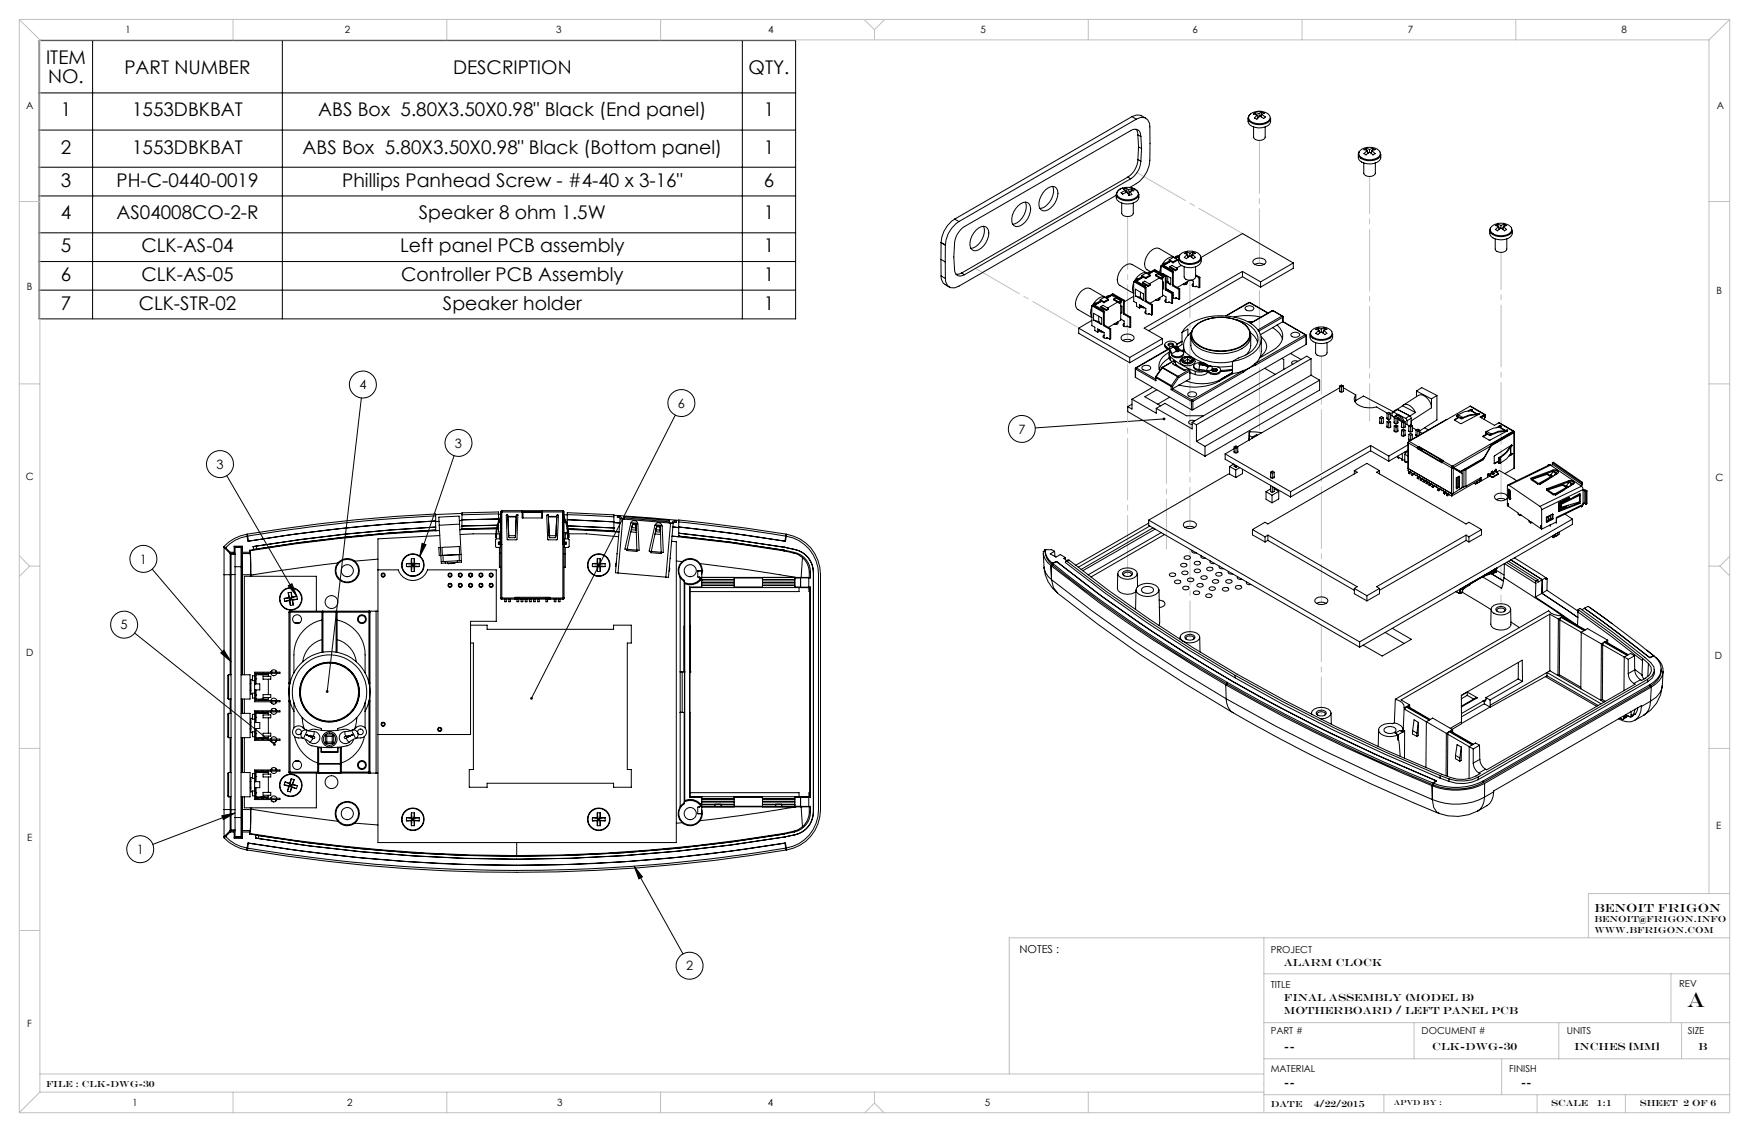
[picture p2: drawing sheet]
<svg xmlns="http://www.w3.org/2000/svg" width="432mm" height="279mm" viewBox="0 0 432 279" stroke-linecap="round" stroke-linejoin="round" font-family="sans-serif">
<defs><g id="words">
<text font-size="5.1" x="416.5" y="248.6">A</text>
<g font-size="4.7">
<text x="11.4" y="15.9">ITEM</text>
<text x="11.9" y="20.4">NO.</text>
<text x="30.7" y="18.1">PART NUMBER</text>
<text x="111.8" y="18.1">DESCRIPTION</text>
<text x="184.8" y="18.1">QTY.</text>
<text x="15" y="28.7">1</text>
<text x="32.6" y="28.7">1553DBKBAT</text>
<text x="78.6" y="28.7">ABS Box 5.80X3.50X0.98&quot; Black (End panel)</text>
<text x="188.6" y="28.7">1</text>
<text x="15" y="37.9">2</text>
<text x="32.6" y="37.9">1553DBKBAT</text>
<text x="74.7" y="37.9">ABS Box 5.80X3.50X0.98&quot; Black (Bottom panel)</text>
<text x="188.6" y="37.9">1</text>
<text x="15" y="46.1">3</text>
<text x="28.8" y="46.1">PH-C-0440-0019</text>
<text x="84.5" y="46.1">Phillips Panhead Screw - #4-40 x 3-16&quot;</text>
<text x="188.6" y="46.1">6</text>
<text x="15" y="54.1">4</text>
<text x="28.8" y="54.1">AS04008CO-2-R</text>
<text x="103.4" y="54.1">Speaker 8 ohm 1.5W</text>
<text x="188.6" y="54.1">1</text>
<text x="15" y="62.2">5</text>
<text x="34.9" y="62.2">CLK-AS-04</text>
<text x="98.8" y="62.2">Left panel PCB assembly</text>
<text x="188.6" y="62.2">1</text>
<text x="15" y="69.3">6</text>
<text x="34.9" y="69.3">CLK-AS-05</text>
<text x="99" y="69.3">Controller PCB Assembly</text>
<text x="188.6" y="69.3">1</text>
<text x="15" y="76.4">7</text>
<text x="34.2" y="76.4">CLK-STR-02</text>
<text x="109.4" y="76.4">Speaker holder</text>
<text x="188.6" y="76.4">1</text>
</g>
<g font-size="3.2">
<text x="88.7" y="96.1">4</text>
<text x="167.4" y="100.6">6</text>
<text x="251.4" y="107">7</text>
<text x="112.3" y="110.5">3</text>
<text x="53.4" y="115.7">3</text>
<text x="34.5" y="139.1">1</text>
<text x="29.8" y="155.3">5</text>
<text x="33.8" y="210.7">1</text>
<text x="169.4" y="239.5">2</text>
</g>
<text font-size="2.9" x="393.6" y="225">BENOIT FRIGON</text>
<text font-size="2.7" x="251.7" y="235.2">NOTES :</text>
<g font-size="2.6">
<text x="317" y="238.3">Alarm Clock</text>
<text x="317" y="247.1">Final assembly (Model B)</text>
<text x="317" y="250.4">Motherboard / Left panel PCB</text>
<text x="317" y="259.3">--</text>
<text x="353.6" y="259.3">CLK-DWG-30</text>
<text x="388.6" y="259.1">INCHES [MM]</text>
<text x="419.3" y="259.2">B</text>
<text x="317" y="267.9">--</text>
<text x="375.5" y="267.9">--</text>
</g>
<g font-size="2.5">
<text x="31" y="8.2">1</text>
<text x="85.1" y="8.2">2</text>
<text x="137.3" y="8.2">3</text>
<text x="189.7" y="8.2">4</text>
<text x="242.1" y="8.2">5</text>
<text x="294.4" y="8.2">6</text>
<text x="347.6" y="8.2">7</text>
<text x="400.3" y="8.2">8</text>
<text x="6.4" y="27">A</text>
<text x="423.8" y="27">A</text>
<text x="6.7" y="71.5">B</text>
<text x="423.8" y="72.5">B</text>
<text x="6.4" y="118.4">C</text>
<text x="423.5" y="118.6">C</text>
<text x="6.5" y="161.8">D</text>
<text x="423.4" y="162.7">D</text>
<text x="6.7" y="207.6">E</text>
<text x="423.7" y="204.6">E</text>
<text x="6.7" y="253.5">F</text>
<text x="32.7" y="273">1</text>
<text x="85.7" y="273">2</text>
<text x="137.6" y="273">3</text>
<text x="189.5" y="273">4</text>
<text x="243.2" y="272.9">5</text>
</g>
<g font-size="2.4">
<text x="313.7" y="235.2">PROJECT</text>
<text x="313.7" y="243.7">TITLE</text>
<text x="414.5" y="243.6">REV</text>
<text x="313.7" y="255.3">PART #</text>
<text x="351" y="255.3">DOCUMENT #</text>
<text x="386.8" y="255.3">UNITS</text>
<text x="416.7" y="255.3">SIZE</text>
<text x="313.7" y="264.6">MATERIAL</text>
<text x="372.6" y="264.6">FINISH</text>
</g>
<g font-size="2.2">
<text x="393.6" y="227.7">benoit@frigon.info</text>
<text x="393.6" y="230.2">www.bfrigon.com</text>
<text x="11.4" y="268.3">File : clk-dwg-30</text>
<text x="313.7" y="273.2">DATE</text>
<text x="324.4" y="273.2">4/22/2015</text>
<text x="383" y="273">SCALE</text>
<text x="394.2" y="273">1:1</text>
<text x="404.9" y="273">SHEET 2 OF 6</text>
</g>
<text font-size="1.8" x="344.1" y="272.8">APVD BY :</text>
</g></defs>
<g fill="none" stroke="#000" stroke-width=".25">
<path d="M9.7 10h186.7v68.7h-186.7zM22.9 10v68.7M69.7 10v68.7M183.3 10v68.7M9.7 32.1h186.7M9.7 22.9h186.7M279.5 28.8l1 .6M279.5 28.8l-43.8 25.3M280.5 31.9l.4 1.4M280.5 29.4a2.04 2.04 0 0 1 2.4-.2 2.04 2.04 0 0 1 1 2.1v8.2a7.8 7.8 0 0 1-5 6.8M280.5 29.4l-43.8 25.3M280.9 39.4a5.4 5.4 0 0 1-2.5 4.3"/>
<path d="M280.9 33.3l.2 3M280.9 33.3l.8 .4M280.9 39.4l.8 .4M281.1 36.3l-.2 3.1M281.1 36.3l.7 .4M281.7 33.7a1.53 1.53 0 0 0-.8-1.6 1.53 1.53 0 0 0-1.7 .1l-41.1 23.7a5.4 5.4 0 0 0-2.4 4.4 20.2 20.2 0 0 0 .1 7 1.46 1.46 0 0 0 2.3 .5M281.7 39.8a5.6 5.6 0 0 1-2.5 4.3M281.7 33.7l.1 3M281.8 28.6l-.3-.2h-1l-1 .4M281.8 28.6l1.1 .6M281.8 36.7l-.1 3.1M308.6 28.3a1.18 1.18 0 0 0-.5 1.2 1.18 1.18 0 0 0 1 .9 4 4 0 0 0 4.3-.5l.3-.7a1.73 1.73 0 0 1-1.5 2.2 3.6 3.6 0 0 1-3.9-1l-.2-1.2"/>
<path d="M309.5 31.3v2.5a1.63 1.63 0 0 0 2.8 0v-2.5M309.8 27.8l1 .2M309.8 27.8l-.4 .4 .9 .2M309.8 27.8l.3 .5M310.3 27.5h1.2M310.3 27.5a1.69 1.69 0 0 0-1.9 2 3.6 3.6 0 0 0 5.1 0 1.73 1.73 0 0 0-2-2M310.3 28.4l.2 .8M310.5 29l.1 .1M310.8 28v.8M311.5 28.3l.8 .5v.2a.44 .44 0 0 1-.4 .2 .44 .44 0 0 1-.4-.3 .64 .64 0 0 0-.7-.1 .64 .64 0 0 0-.4 .5l-.1 .1-.6-.2 .6-.8M311.5 28.3l-.1 .6M311.5 27.7l.6 .2-.6 .4"/>
<path d="M311.5 27.7l-.7 .3M311.5 27.7l-.3 1.1M335.6 37.4a1.46 1.46 0 0 0 1.2 2.1 3.5 3.5 0 0 0 4-1l.1-.4a1.76 1.76 0 0 1-1.7 2.2 3.3 3.3 0 0 1-3.8-1.1v-1.1M335.7 37.2a3.8 3.8 0 0 1 4.8 0 1 1 0 0 1 0 1.4 3.4 3.4 0 0 1-5-.5zM337.3 36.7l.8 .2M337.3 36.7l-.6 .2 .8 .3M337.3 36.7l.2 .5M337.5 37.2l-.6 .5a.24 .24 0 0 0 0 .3 .24 .24 0 0 0 .2 .1l.2 .1 .8-.7M337.5 37.2l.2 .7M337.6 37.4l.1 .4M338.1 36.9v.6M338.7 37.4l-.2 .4"/>
<path d="M338.7 37.2l.6 .5a.24 .24 0 0 1 .1 .3 .24 .24 0 0 1-.3 .1l-.1 .1-.9-.7M338.7 37.2l-.1 .7M339 36.7l.5 .2-.8 .3M339 36.7l-.9 .2M339 36.7l-.3 .5M9.7 41.3h186.7M9.7 48.4h186.7M9.7 57.5h186.7M232.3 59.9l1.1 .6M232.3 59.9h.1M232.3 59.9v4.1M235.7 54.1a7.2 7.2 0 0 0-3.4 5.8"/>
<path d="M235.7 54.1l1 .6M236.7 54.7a7.4 7.4 0 0 0-3.3 5.8M241 56.8a1.9 1.9 0 0 1 2.8-.5 4 4 0 0 1-1.5 4.9 1.63 1.63 0 0 1-2.7 0 4.5 4.5 0 0 1 1.4-4.4zM242.8 55.8a4.5 4.5 0 0 1-3.1 5.5M251.3 50.8a1.9 1.9 0 0 1 2.8-.4 4.2 4.2 0 0 1-1.5 4.9 1.67 1.67 0 0 1-2.7-.1 4.4 4.4 0 0 1 1.4-4.4zM253.2 49.9a4.5 4.5 0 0 1-3.2 5.5M258.1 46.9a1.97 1.97 0 0 1 2.7-.4 4.2 4.2 0 0 1-1.5 4.9 1.67 1.67 0 0 1-2.6 0 4.5 4.5 0 0 1 1.4-4.5zM259.9 46a4.4 4.4 0 0 1-3.1 5.4M275.6 48a1.67 1.67 0 0 0 1.3 2.1 3.7 3.7 0 0 0 4.1-.8l.2-1.3M275.6 48.2l-38.9 22.4a2.04 2.04 0 0 1-2.3 .3 2.04 2.04 0 0 1-1-2.2M276 47.1a3.5 3.5 0 0 1 5 .5 1.56 1.56 0 0 1-1.4 1.6 3.3 3.3 0 0 1-3.9-1.2zM276.8 47.6l.4 .3"/>
<path d="M276.9 50.1v2.5a1.65 1.65 0 0 0 2.9 0v-2.5M277.1 46.4l-.8 .4M277.8 47l-1 .6M277.8 47l.1 .6M278 46.4l.6 .4M278 46.4l-.7 .2 .5 .4M278 46.4l.2 1M278.4 43.7l-41 23.7M278.4 43.7l.8 .4M278.6 46.8l-.1 1M278.8 48l-.1 .2M278.9 47.2l.2 .3a.34 .34 0 0 1 .3 .3 .34 .34 0 0 1-.2 .3 .67 .67 0 0 1-.9-.6l-.8 .2a.45 .45 0 0 1-.7-.1"/>
<path d="M278.9 47.2l-.2 1M279 46.3l1.4 .5M279.2 44.1l-41.1 23.7M279.6 46.7l.3 .4-1 .1M279.6 46.7l-1 .1M279.6 46.7l-.3 .4M280.4 46.9a1.23 1.23 0 0 1 .7 1.3 1.23 1.23 0 0 1-1.1 1 3.9 3.9 0 0 1-4.2-.6 1.08 1.08 0 0 1 .4-1.6M336.7 40.2v2.6a1.66 1.66 0 0 0 2.8 0v-2.6M368 56.2a1.47 1.47 0 0 0 1.3 2 3.6 3.6 0 0 0 4-1v-.4a1.76 1.76 0 0 1-1.6 2.3 3.3 3.3 0 0 1-3.9-1.2v-1.1M368.2 56a3.6 3.6 0 0 1 5 .3 1.39 1.39 0 0 1-1.4 1.7 3.2 3.2 0 0 1-3.9-1.1zM369.1 59v2.5a1.66 1.66 0 0 0 2.9 0v-2.5M369.7 55.4l.9 .2"/>
<path d="M369.7 55.4l-.5 .3 .8 .3M369.7 55.4l.3 .6M370 56l-.8 .7 .2 .1a.4 .4 0 0 0 .4 .1 .4 .4 0 0 0 .3-.3l.5-.3M370 56l.1 .6M370 56.1l.2 .5M370.6 55.6v.7M371.1 56.1l-.2 .5M371.2 56l.8 .7-.2 .1a.41 .41 0 0 1-.5 .1 .41 .41 0 0 1-.3-.3l-.4-.3M371.2 56l-.2 .6M371.4 55.4l.6 .3-.8 .3M371.4 55.4l-.8 .2M371.4 55.4l-.2 .6"/>
<path d="M9.7 64.6h186.7M9.7 71.6h186.7M232.3 64l1.1 .6M232.3 64v4.1M232.3 68.1l.1 .8 .5 1 .5 .3M232.3 68.1l1.1 .6M233.3 70.2l1.1 .7M233.4 64.6v4.1M233.4 60.5v4.1M233.4 60.5h.1M237.4 67.4l-1.4 .3M237.4 67.4l.7 .4"/>
<path d="M269.6 75.7a2.8 2.8 0 0 0 0 2.6M269.6 75.5l2.8 1.6M269.6 75.5v4.9l.7 .4v.8l.7 .4M269.6 79.1l-3.3 1.9M270 79v-1.7l2 1.2v1.6M270 79l2 1.1M270 79l1.1 .3M270.3 75.3v.3M270.3 75.3l2.2 1.3M270.6 74.9h-.3l-.4 .3M271.1 79.3l.2 .1M271.1 79.3l.3 .2"/>
<path d="M271.3 79.4l.1 .1M271.3 78v1.4M271.4 79.5l.6 .6M271.6 74.3l-2 1.2M271.6 74.3l.3 .1M271.6 73.9l1 .6M271.6 73.9v.4M271.8 75.6v.3l.9 .5M271.8 75.6l1.4 .8M271.8 75.6l.5-.2 1.3 .7M271.9 74.4l-1.9 1.1 2.6 1.5M271.9 74.4l.7 .3"/>
<path d="M271.9 74.4l-1.6 .9M272.4 77.1v3.3M272.5 76.6v.3M272.6 74.5v.2M272.6 77v3.2M272.6 77l-.2 .1M272.7 76.4l.5 .3M272.7 76.4l-.2 .2M272.9 73.4l-3.8-2.2a2.9 2.9 0 0 0-3.2 2.2 2.39 2.39 0 0 0 .2 3l3.5 2M273 73.4a1.4 1.4 0 0 0-1.8 .2l-1.5 1.8M273.2 76.4v.3M273.6 73.9v.2l-1 .6"/>
<path d="M273.6 73.9l-1 .6M273.6 73.9l-.9-.6-1.1 .6M273.6 76.1l-.4 .3M273.6 76.1v.3l-.4 .3M273.7 73.1h-.4l-.3 .4 1.7-1 2.9 1.6M274.7 72.7l-1.5 .9 1.3-.7 2.2 1.2M274.7 72.7v.3M274.7 72.7l2.7 1.5M275 73.8l.5-.3 1.3 .8M275 73.8v.2l.9 .6M275 73.8l1.3 .8M275.2 79.9v.2"/>
<path d="M275.7 79.6v.5M275.9 74.6l-2.5 1.4M275.9 74.6l.4 .2M276 79.4a.63 .63 0 0 1-.3 .7 .63 .63 0 0 1-.8-.1M276.3 74.6v.2M276.7 74.1l-.1 .1M276.7 74.1v.1M276.7 74.6v4.4l-3.1 1.8M276.7 78.7l.8 .5v1.3M276.7 75.5l.3 .1M276.8 74.3v.2l-.5 .3M276.8 74.3l-.5 .3"/>
<path d="M277 75.6v1.7l-.3-.1M277.4 74.2v3.3M277.4 77.5l1.5 .9M277.5 79.9l-.2 .1v.4l.4 .2h.7M277.6 74.1l-.2 .1M277.6 74.1v3.3M277.6 77.4l1.6 .9M277.6 77.4l-.2 .1M278.9 78.4v2.5M279.2 78.3l-.3 .1M279.2 78.3v2.5l-.3 .1M279.9 69.7a2.8 2.8 0 0 0 0 2.7"/>
<path d="M279.9 69.5l2.8 1.6M279.9 69.5v4.9l.7 .4v.8l.7 .4M279.9 73.1l-2.3 1.4M280.3 73v-1.6l2 1.1v1.7M280.3 73l2 1.2M280.3 73l1.1 .4M280.6 69.4v.2M280.6 69.4l2.2 1.2M281 68.9h-.4l-.4 .4M281.3 76v-.8l1.6 .9v1.3M281.4 73.4h.2M281.4 73.4l.3 .2"/>
<path d="M281.5 75.4v.5l-.2 .1M281.6 73.4l.1 .2M281.6 72.1v1.3M281.7 73.6l.6 .6M281.8 75.5l.1 .4 .7 .1M281.9 68.3l-2 1.2M281.9 68.3l.3 .1M281.9 68l1 .5M281.9 68v.3M282.1 69.7l.5-.3 1.4 .8M282.1 69.7l1.4 .7M282.1 69.7v.2l.9 .5"/>
<path d="M282.1 75.7v.3M282.2 68.4l-1.9 1.1 2.6 1.5M282.2 68.4l.7 .4M282.3 68.4l-1.7 1M282.3 75.8v.2M282.7 71.1v3.3M282.7 74.4l1.6 .9M282.8 70.6v.3M282.9 68.5v.3M282.9 76.8l-.3 .3 .2 .3 1 .1M282.9 71l-.2 .1M282.9 74.3l-.2 .1"/>
<path d="M282.9 71v3.3M282.9 74.3l1.6 .9M283 70.4l.5 .3M283 70.4l-.2 .2M283.2 67.4l-3.7-2.1a2.26 2.26 0 0 0-2.9 1.4 2.71 2.71 0 0 0-.1 3.7l3.4 2M283.3 67.5a1.42 1.42 0 0 0-1.7 .2l-.7 .5-.8 1.2M283.5 70.4v.3M283.5 67.7l1.3-.8 2.2 1.3M283.6 77.5v-.1l.7 .4M283.9 67.9l-1 .6M283.9 67.9l-.9-.5-1.1 .6M283.9 67.9v.3l-1 .6"/>
<path d="M284 70.2l-.5 .2M284 70.2v.2l-.5 .3M284 67.1h-.4l-.3 .4 1.8-1 2.8 1.7M284.3 75.3v2.5M284.5 75.2l-.2 .1M284.5 75.2v2.4l-.2 .2M285.1 66.7v.4M285.1 66.7l-1.6 1M285.1 66.7l2.6 1.6M285.3 67.8v.3l.9 .5M285.3 74v.1M285.3 67.8l1.4 .8"/>
<path d="M285.3 67.8l.5-.2 1.4 .7M285.5 73.9v.3M286 73.6v.5M286.2 68.6l-2.5 1.5M286.2 68.6l.5 .3M286.3 73.5l.1 .2-.2 .3-.9 .1M286.6 65.9l-.3 1.3M286.6 65.6l2.9 1.6M286.6 65.6v1.8M286.7 68.6v.3M287 72.8l.9 .5v1.3M287 68.2h-.1"/>
<path d="M287 68.2v.1M287 68.7v4.4l-3.1 1.8M287 69.5l.3 .2v1.6l-.3-.1M287.1 67.7v-.2l1.9 1.1v1.7M287.2 68.3l-.5 .3M287.2 68.3v.3l-.5 .3M287.3 65.8v-.3l2.2 1.2M287.7 65h-.4l-.3 .4M287.7 65h.1M287.7 68.3v3.2M287.7 71.5l1.6 1M287.9 73.9l-.3 .2v.3l.4 .2h.7"/>
<path d="M287.9 68.2v3.2M287.9 68.2l-.2 .1M287.9 71.4l1.6 .9M287.9 71.4l-.2 .1M287.9 69.6l1.1 .7M287.9 69.4l.5 .2M288 71.5v-.2l1.6 .9v1.4M288.1 69.5h.2M288.3 71.4v.2M288.3 69.5l.7 .8M288.3 68.2v1.3M288.5 71.6v.2"/>
<path d="M288.6 74.6v-.1l.7 .4M288.7 64.1v.3M288.7 64.4l-2.1 1.2M288.7 64.4l.9 .5M288.7 64.1l.9 .5M288.9 65.8l.4-.3 1.4 .8M288.9 65.8l1.3 .8M288.9 65.8v.2l.9 .6M288.9 71.8v.2M289 64.5l-1.9 1.1 2.6 1.5M289.1 71.9v.2h.3M289.3 72.5v2.4"/>
<path d="M289.5 67.2v3.3M289.5 70.5l1.5 .9M289.5 73.4l1 .2M289.5 66.7v.3M289.5 72.3v2.5l-.2 .1M289.5 72.3l-.2 .2M289.6 64.6v.3M289.6 72.8l-.1 .2M289.7 70.4l1.6 .9M289.7 67.1v3.3M289.7 67.1l-.2 .1M289.7 70.4l-.2 .1"/>
<path d="M289.8 66.6l.4 .2M289.8 66.6l-.3 .1M289.9 63.5l-3.7-2.2a2.94 2.94 0 0 0-3.3 2.3 2.52 2.52 0 0 0 .3 3l.9 .5M290.1 63.6a2.2 2.2 0 0 0-3 1.4l-.3 .5M290.2 66.6v.2M290.3 73.6v-.1l.7 .4M290.7 64v.3l-1.1 .6M290.7 64l-1.1 .6M290.7 64l-1-.5-1 .6M290.7 66.3l-.5 .3M290.7 66.3v.2l-.5 .3M290.7 63.3h-.3l-.3 .3"/>
<path d="M291 71.4v2.5M291 63.3l-.7 .5M291 63.3l-.8 .5M291.2 63a1.42 1.42 0 0 0 1.3 2.1 3.5 3.5 0 0 0 3.9-1l.1-.4a1.81 1.81 0 0 1-1.6 2.2 3.3 3.3 0 0 1-3.9-1.1v-1.1M291.3 71.3l-.3 .1M291.3 71.3v2.5l-.3 .1M291.3 62.9l-1.3 .7M291.4 62.8a3.8 3.8 0 0 1 4.8 0 1 1 0 0 1 0 1.4 3.5 3.5 0 0 1-5.1-.5zM291.6 65.5l-1.1 .6M292 70.2h.1M292.2 70v.3M292.3 65.8v2.6a1.63 1.63 0 0 0 2.9 0v-2.6"/>
<path d="M292.8 69.7v.5M292.9 62.3l.9 .2M292.9 62.3l-.5 .2 .8 .3M292.9 62.3l.3 .5M293 69.6l.2 .2-.3 .3-.9 .1M293.2 62.8l-.3 .3a.35 .35 0 0 0-.4 .2 .35 .35 0 0 0 .1 .3 .43 .43 0 0 0 .4 .2 .43 .43 0 0 0 .3-.3l.5-.4M293.2 62.8l.1 .7M293.2 63l.2 .4M293.8 69.2h.1M293.8 62.5v.6M293.8 69.2l-3.1 1.7M294.1 69.1l.5 .3v1.3"/>
<path d="M294.3 63l-.2 .4M294.3 62.8l.3 .3a.35 .35 0 0 1 .4 .2 .35 .35 0 0 1 0 .3 .43 .43 0 0 1-.5 .2 .43 .43 0 0 1-.3-.3l-.4-.4M294.3 62.8l-.1 .7M294.6 70l-.2 .2v.3l.4 .2h.7M294.6 62.3l.5 .2-.8 .3M294.6 62.3l-.8 .2M294.6 62.3l-.2 .5M295.2 68.1l.8 .5M295.2 67.8l1 .6M295.3 70.8v-.2l.7 .4M296 68.6v2.4M296.2 68.4l-.2 .2"/>
<path d="M296.2 68.4v2.5l-.2 .1M296.5 63.5l10.2-5.9 12.6 7.3M304.7 78.2a13.8 13.8 0 0 1 6.6 .1M305 78.8a7.9 7.9 0 0 1 5.2 3.4 3.9 3.9 0 0 1-2 5.1l-3.9 1.9M306.7 67l4.5 2.6M306.7 67l-24.2 14 4.5 2.6M306.7 67v1.3M306.7 68.3l-23.1 13.3M306.7 68.3l4.5 2.6M307.4 75.8l.3-.1a1.31 1.31 0 0 1 1.9 .4 1.26 1.26 0 0 1-2.2 0zM308 79.3l1.3 .1M308.3 74.6h.3"/>
<path d="M308.3 74.6l.2 .1M308.3 74.6l-5.7 3.4M308.5 74.7l4.5 2.6M308.5 74.7l-5.7 3.3M308.6 74.6l-.1 .1M308.6 74.6l4.5 2.7M309.4 64.2a2.07 2.07 0 0 1 3.2 .4 1.89 1.89 0 0 1-3.3 0zM309.7 65.3l.1-.1a2.41 2.41 0 0 1 2.3 .1M311.2 69.6v1.3M314.1 76.7h.2M314.1 76.7h.1M314.1 76.7l-5.4 3.1"/>
<path d="M314.2 76.7l2.3 1.3M314.2 76.7l-5.4 3.1M314.3 76.7h-.1M314.3 76.7l2.3 1.3M316.5 78l.2 .3M316.5 78h.1M316.5 78l-5.9 3.4M316.6 78l.2 .2M316.7 79.4l5.6 3.2M316.7 79.4l-1.4 .8M316.7 78.3v1.1M316.7 78.3l-5.9 3.4"/>
<path d="M316.8 79.4h-.1M316.8 78.2l-.1 .1M316.8 79.4l5.6 3.2M316.8 78.2v1.2M319.3 64.9l-8.1 4.7M319.3 64.9v1.3l-8.1 4.7M89.2 98.2l-8.4 72.5M266.3 81v1.3l12.6 7.2M266.3 81l12.6 7.2M271 82v-.8l1.6 .9v1.3M271.2 81.3v.6l-.2 .1M271.4 81.4l.2 .4 .7 .2"/>
<path d="M271.8 81.6v.3M272 81.8v.2M272.4 80.4l1.6 .9M272.6 82.7l-.3 .3v.2l.5 .3 .6-.1M272.6 80.2l-.2 .2M272.6 80.2l1.6 .9M273.3 83.5v-.2l.7 .4M274 81.3v2.4M274.2 81.1l-.2 .2M274.2 81.1v2.5l-.2 .1M275 80v.1M276.9 83a2.22 2.22 0 0 1 3 0l.1 .4a1.86 1.86 0 0 1-3.2 0z"/>
<path d="M277.2 84a2.54 2.54 0 0 1 2.3 0M278.2 80.6v-.1l.7 .4M278.9 88.2v1.3M279.5 98.5l6 3.5v-1.2M279.5 98.5v2.5l-1.1-.6M279.5 99.8l-1.1 .6M280.3 91l.1 2.2M280.3 91l.1 .1M280.4 93.2l13.7 7.9M280.4 91.1l5 2.9M280.4 91.1v2.1M280.4 90.8l-.1 .2"/>
<path d="M280.4 90.8h.1M280.5 90.8l-.1 .3M280.5 90.8l4.8 2.8M282 90.6a1.37 1.37 0 0 1 2.1 .2 1.26 1.26 0 0 1-2.2 0zM284.6 95.6l-5.1 2.9M285.3 93.1l.1 .9M285.3 93.1l.1 .1M285.3 93v.1M285.3 93h.1M285.4 93.2l3.7 2.2M285.4 93.2v.8M285.4 93v.2"/>
<path d="M285.4 93l3.8 2.2M285.6 96.2l-3 1.7 3.9 2.3M286.8 90.8h.1M286.8 90.8l-1.5 2.2M286.9 90.7l-.1 .1M286.9 90.7h.2M286.9 90.7h.1M286.9 90.8l3.8 2.2M286.9 90.8l-1.5 2.2M287 83.6v1.3l-8.1 4.6M287 83.6l-8.1 4.6M287.1 90.7l-.2 .1"/>
<path d="M287.1 90.7l3.7 2.2M287.5 85.1l.1 .5 .3 .3M287.9 85.7l.8 .5M287.9 85.9l1.1 .9M287.9 85.7v.2M288.4 86.2l-8 4.6M288.4 84.9a.73 .73 0 0 1 .8-.3 .73 .73 0 0 1 .5 .6 .73 .73 0 0 1-.8 .3 .73 .73 0 0 1-.5-.6zM288.4 85.2l.7-.3 .6 .3M288.4 86.3l-7.9 4.5M288.6 87.5l.1 1 .3 .4M288.7 88.3a4.9 4.9 0 0 0-2.5 2.9M288.7 86.9a3.9 3.9 0 0 0-2.4 4.6"/>
<path d="M288.7 86.9v.3M288.7 86.2l.5 1.1M288.8 98l-3 1.8M288.9 86.7l-.2 .2M289 86.8l.2 .8M289 86.8a.87 .87 0 0 0 0 1.3M289 88.1a20.2 20.2 0 0 0 6.1 3.6M289 88.9l.3 .4M289 88.1v.8M289.1 95.4h.4M289.1 96.2l5 2.9M289.1 95.4v.8"/>
<path d="M289.2 95.2l.3 .2M289.2 95.2l-.1 .2M289.2 87.3v.3M289.5 96l-.4 .2M289.5 96l4.8 2.7M289.5 95.4v.6M289.8 89.1l-2.9 1.6M289.8 89.1l.4 .2M289.8 89.1l-2.7 1.6M289.9 85.6l-.3 .1M289.9 85.7l.2 .1M289.9 85.7l.2 .2"/>
<path d="M290.1 85.9l.3 .6M290.2 86l-.5-.4-1 .6M290.2 86l.3 .7M290.2 89.3l-.7 .5 2.9 1.7 .8-.5 .4 .3M290.2 89.3v.8M290.3 86h-.1M290.3 90h.1M290.3 86l.6 .6M290.3 90l2.3 1.4M290.3 90l-.2 .2M290.4 86.1l.7 .5M290.5 86.7l-1.3 .6"/>
<path d="M290.5 84.9l.3 .9M290.5 84.9a1.83 1.83 0 0 0-3 .1l.4 .7M290.7 85.8l.3 .5M290.7 93l.3 .2M290.7 93l-1.5 2.2M290.8 92.9l.2 .3M290.8 92.9l-.1 .1M290.8 85.8l1 .8M290.8 85.8l-.9-.2 .4 .4M290.8 85.8a1.46 1.46 0 0 0-2.1 .1v.3M290.9 86.6h.9M290.9 86.6v.2l-.4-.1"/>
<path d="M291 93.2l-1.5 2.2M291.3 89.1a1.91 1.91 0 0 0 2.8 1.1l.9-.6 .1-.4a2.05 2.05 0 0 0-1.9-1.2 2.05 2.05 0 0 0-1.9 1.2M291.7 88.9l1.5 .7M291.7 88.9l1.5 .9M291.8 82.1a8.9 8.9 0 0 1 6.4-3.9 14.9 14.9 0 0 1 11.3 2.1 4 4 0 0 1-.1 6.9 11.7 11.7 0 0 1-5.1 2M291.8 86.6l.4 .5a1.75 1.75 0 0 1-3 .2M291.8 84.2l-1.3 .7M291.8 82.1v3l-1 .6M291.8 82.1l1.5-.9v1.6M291.8 84.3l-1.3 .7M291.9 88.5a1.91 1.91 0 0 1 2.8 .4 1.74 1.74 0 0 1-3.1 0zM292.2 85.3v1.3"/>
<path d="M292.2 86.3l-.3 .2a24.5 24.5 0 0 0 6.1 3.5l.1 .1M292.2 87.2v.3a1.77 1.77 0 0 1-3 .1M293.2 89.6v.2M293.2 88.1v.6M293.2 88.1l-1.5 .8M293.2 88.1l1.4 .8M293.2 88.7v.9M293.2 88.7l.8 .4M293.2 88.7l-.9 .5M293.3 82.8a3.4 3.4 0 0 0-.6 4.2M293.3 97.1a1.37 1.37 0 0 1 2.1 .2 1.26 1.26 0 0 1-2.2 0zM293.6 91.3l.2 .3"/>
<path d="M293.6 91.3l-2.8 1.6M293.8 91.6v1.9l-4.3 2.5M293.8 91.6l-2.8 1.6M293.8 91.9l1.3 .6M294 83a4.9 4.9 0 0 0 1.3 4.7 11.2 11.2 0 0 0 9 1.5M294 92l-.2 .1M294 82.1l-.7 .7M294.1 99.1h.4M294.1 99.1v2M294.3 81.6l-.3 1.4M294.3 98.7l.2 .4M294.3 98.7l-.2 .4"/>
<path d="M294.5 99.1v2M294.6 88.9l-1.4 .7M294.6 88.9l-1.4 .9M294.7 90.3v.3a1.24 1.24 0 0 0 1.3 .9M295 80.5a10.5 10.5 0 0 1 12.4-.3 2.94 2.94 0 0 1-.4 5 11 11 0 0 1-11.7-.3 2.79 2.79 0 0 1-.3-4.4zM295.1 91.7l.8 .1 1.5-.1M295.1 91.7v.8M295.2 80.4a10.5 10.5 0 0 1 12.1-.3 2.8 2.8 0 0 1 0 4.7 10.7 10.7 0 0 1-11 .6 3.1 3.1 0 0 1-1.8-4.2zM296 91.2l1.9 .3M296 91.5l1.4 .2M296 91.2v.3M296.2 90l-.2 1.2"/>
<path d="M296.2 90l1.1 .2M296.2 89.7l.4 .1M296.4 89.7l-.4 .1 .2 .2M296.4 89.7l1 .4M296.6 90l1.3 .3M296.7 89.7l.5 .3M297.2 89.7l-.5-.2a1.52 1.52 0 0 0-2 1 1.35 1.35 0 0 0 1.3 .7M297.2 89.7h-.8M297.2 89.7l1.4 .6M297.3 90.2l.9 .4-.3 .9M297.4 91.7l1.5 .6M297.4 90.1l.8 .3 .4-.1"/>
<path d="M297.4 90.1l-.1 .1M297.9 91.5l1 .4M298.1 91.9a2.71 2.71 0 0 1-3 .6M298.3 90.4l.2 .1-.3 .1M298.6 90.3h.1M298.6 90.3l1.3 .2a1.58 1.58 0 0 1 1.4 .6 1.55 1.55 0 0 1-2.4 .8M298.6 90.3l.5 .2a.83 .83 0 0 1-.2 1 .83 .83 0 0 1-1 0M298.9 91.9v.4M299.2 91.4a1.03 1.03 0 0 1 1.3 0M299.2 91.2a.7 .7 0 0 1 .8-.3 .7 .7 0 0 1 .5 .6 .7 .7 0 0 1-.7 .3 .7 .7 0 0 1-.6-.6zM299.3 91.5l.9 .2M299.4 91.3l1.1 .1"/>
<path d="M301.3 91.3v.3a1.67 1.67 0 0 1-2.4 .7M304.3 92.3a15.3 15.3 0 0 1-10.6 3.2l-2.6-.5M304.3 91.2l-3 .2M304.3 90.3l-3.6 .3M304.3 92a12.1 12.1 0 0 1-7.5 2.7 9.7 9.7 0 0 1-3.9-.7M304.3 91.4l-3 .3M304.3 89.2v3.1M306.7 91.6l.2 .3M306.7 91.6l-2.4 .7M306.7 91.6l-12.4 7.1M306.9 91.9l-12.4 7.2M308.5 90.8l-1.6 1.1"/>
<path d="M308.5 90.8l-1.8 .8M308.5 81.6l.3 1.4M308.7 82a4.9 4.9 0 0 1 1.8 2.5M308.8 83a4.6 4.6 0 0 1-1.2 4.6M308.8 82.8a4.1 4.1 0 0 1-3.2 3.8 11 11 0 0 1-10.7-1.5l-.5-.7-.4-1.4M309.8 89.8l.2 .3M309.8 89.8l-1.3 1M310 90.1l-1.5 .7M311 88.4l-1.2 1.4M311.4 83.1a2.75 2.75 0 0 1-.2 4.9M311.4 83.7v3l-.4 1.7M312.2 90.9l2.6 1.5"/>
<path d="M314.2 80.9a4.9 4.9 0 0 1 2.4 2.8M315.3 80.2a3.4 3.4 0 0 1-.2 5.7l-4.1 2.5M315.3 80.2l-4.1 2.4M316.5 88.5l.4 .2v2.5M318.6 87.2l2.6 1.5M318.8 82.4l.2-.2a1.34 1.34 0 0 1 1.9 .4 1.29 1.29 0 0 1-2.2 0zM320.4 89.2l-.6-.2-.6 .2-.3 .3 .3 .4M322.3 82.6l.1 .3M322.3 82.6h.1M322.3 82.6l-12.5 7.2M322.4 82.6l.1 .2M322.4 85l-27.9 16.1"/>
<path d="M322.4 82.9v2.1M322.4 82.9l-12.4 7.2M322.5 82.8l-.1 2.2M322.5 82.8l-.1 .1M323.7 81.8a1.4 1.4 0 0 0 1.2 2 3.5 3.5 0 0 0 4-1l.1-.4a1.81 1.81 0 0 1-1.7 2.3 3.3 3.3 0 0 1-3.8-1.2l-.1-1.1M323.7 88.5l-28.3 16.3M323.7 88.5v4.1M323.7 92.6l-28.3 16.3M323.7 88.5l-1.1-.6-28.3 16.3M323.7 92.6l2.1 1.2M323.8 81.6a3.6 3.6 0 0 1 5 .3 1.15 1.15 0 0 1-.7 1.4 3.8 3.8 0 0 1-4.3-.4 1 1 0 0 1 0-1.3zM324.8 84.6v2.5a1.63 1.63 0 0 0 2.8 0v-2.5"/>
<path d="M325.4 81l.8 .2M325.4 81l-.6 .3 .8 .3M325.4 81l.2 .6M325.6 81.6l-.3 .2a.35 .35 0 0 0-.3 .2 .35 .35 0 0 0 0 .4 .43 .43 0 0 0 .5 .1 .43 .43 0 0 0 .3-.3l.4-.3M325.6 81.6l.2 .6M325.7 81.7l.2 .5M325.8 93.8l-28.3 16.4M325.8 93.8v2.5l-28.3 16.3M326.2 81.2v.7M326.7 81.7l-.1 .5M326.8 81.6l.3 .2a.35 .35 0 0 1 .3 .2 .35 .35 0 0 1 0 .4 .43 .43 0 0 1-.4 .1 .43 .43 0 0 1-.4-.3l-.4-.3M326.8 81.6l-.1 .6"/>
<path d="M327.1 81l.5 .3-.8 .3M327.1 81l-.9 .2M327.1 81l-.3 .6M330.8 96.3a.44 .44 0 0 0 .4 .5 .44 .44 0 0 0 .4-.5M330.8 95.3v1.3M330.8 95.3l.4 .2M330.8 95.3l.4-.3 .4 .3M330.8 95.7l-25.3 14.6M331.2 95.5v1.3M331.6 95.3l-.4 .2M331.6 95.3v1.3M331.6 95.7l3.1 1.8"/>
<path d="M334.6 98.9l2-1.1 7.4 3.8M334.7 97.5a1.68 1.68 0 0 0 1.1 2.7 6.4 6.4 0 0 0 4 .2l2.7 1.6M334.7 97.5v1.3l-.2 .3M346.5 99.9l3.7-2.3a2.85 2.85 0 0 1 3.2 3M349.7 96.5l3.7 2M349.7 96.5v1.4M349.7 96.5l1.3-.8 3.8 1.9M353.4 98.5v2.1M354.8 97.6l-1.4 .9M354.8 97.6v6l-4.3 2.8M56 117.4l17.3 29.8M112.1 112.5l-8.5 24.9"/>
<path d="M166.7 102.4l-35.5 70M278.4 100.4v1.2l19.1 11M285.5 100.8l8.8 5.1v-1.7M285.5 100.8l2.1-1.2 5.3 3h4.2M287.4 103.4l-31.8 2.2M294.1 101.1h.4M294.3 104.2l1.1 .6M295 103.9l-.7-.2-.8 .3v.5l.8 .3M295.4 104.8v4.1M295.4 108.9l2.1 1.3M297.5 110.2v2.4M302.5 112l16.1 9.4"/>
<path d="M302.5 112v1.3l16.1 9.4M303.6 115.1l1.5 .9M303.6 115.1v1.9l1.5 .9M303.6 116.8l-20 11.6M304.6 114.5l-1 .6M304.7 111.4a.44 .44 0 0 0 .4 .4 .44 .44 0 0 0 .5-.4M304.7 110.3l.5 .3M304.7 110.3l.5-.2 .4 .2M304.7 114.6v.5l.5 .3M304.7 110.3v1.4M304.7 110.7l-2.2 1.3M305.1 116v1.9"/>
<path d="M305.2 110.6v1.2M305.2 114.9v.5M305.5 115.1l-.3 .3M305.6 110.3v1.4M305.6 110.3l-.4 .3M306.1 115.4l-1 .6M306.7 115.8v1.1l-1.6 1M308.4 107.5l.8 .4M308.4 107.5v1.1M308.5 106.6h.1M308.5 106.6l3 .2M308.5 106.6l-.1 .9"/>
<path d="M308.5 106.6l-.2 2.1M309.2 107.9l-.1 .3M310.2 107.3l-1 .6M310.2 107.3v.3M310.2 107.3l.2 .1M313.7 117.6a.44 .44 0 0 0 .4 .4 .44 .44 0 0 0 .5-.4M313.7 116.6v1.3M313.7 119.8v1.5l.4 .3M313.7 116.6l.4 .2M313.7 116.6l.4-.3 .5 .3M314.1 116.8v1.2M314.6 116.6v1.3"/>
<path d="M314.6 116.6l-.5 .2M334.4 116.2l.7 .4-22.1 12.7-.7-.4-3.1 1.8M334.4 116.2l3.1-1.8 3.1 1.8M334.4 116.2v.8M338.4 110l4.5 2.6M338.4 110l-19.8 11.4M338.4 110v1.3M338.4 111.3l-19.8 11.4M338.4 111.3l4.5 2.5M340.6 116.2l-.7 .4 22.1 12.7 .7-.4 3.1 1.8M340.6 116.2v.8M340.6 104.1a.44 .44 0 0 0 .5 .5 .44 .44 0 0 0 .4-.5"/>
<path d="M340.6 103.1l.5 .2M340.6 103.1v1.3M340.6 103.1l.5-.3 .4 .3M341.1 103.3v1.3M341.5 103.1l-.4 .2M341.5 103.1v1.3M342.4 103.1a.44 .44 0 0 0 .5 .4 .44 .44 0 0 0 .4-.4M342.4 105.2a.46 .46 0 0 0 .5 .4 .46 .46 0 0 0 .4-.4M342.4 102v1.4M342.4 104.1v1.3M342.4 104.1l.5 .3M342.4 104.1l.5-.2 .4 .2"/>
<path d="M342.4 102l.5 .3M342.4 102l.5-.2 .4 .2M342.9 102.3v1.2M342.9 104.4v1.2M342.9 112.6v1.2M343.3 104.1l-.4 .3M343.3 102v1.4M343.3 104.1v1.3M343.3 102l-.4 .3M343.3 102.4l1 .6M344 101.7l-.3 .1v.9M344 101.7l3 1.6"/>
<path d="M344.2 102.9l.3-.3a1.48 1.48 0 0 1 1.8 1.4M344.2 106.2a.44 .44 0 0 0 .4 .4 .44 .44 0 0 0 .5-.4M344.2 104.1a.44 .44 0 0 0 .4 .5 .44 .44 0 0 0 .5-.5M344.2 105.1l.5-.2 .4 .2M344.2 105.1l.5 .3M344.2 103.1v1.3M344.2 105.1v1.4M344.2 103.1l.5 .2M344.2 103.1l.5-.3 .4 .3M344.5 102.6a1.42 1.42 0 0 1 2.1 1.2v.1M344.7 103.3v1.3M344.7 105.4v1.2"/>
<path d="M345 112.6v.3l.3 .2M345.1 103l.4 .3 .4 .7M345.1 101.1l-.3-.1-1 .7M345.1 101.1l-1.1 .6M345.1 101.1l2.9 1.5M345.1 103.4l.4 .3M345.1 105.1l-.4 .3M345.1 103.1v1.3M345.1 105.1v1.4M345.1 103.1l-.4 .2M345.1 103.5l1 .6M345.3 113.1v-.3l.7 .4 .2 .4"/>
<path d="M345.5 113l-.2 .1M346 107.2a.44 .44 0 0 0 .4 .5 .44 .44 0 0 0 .5-.5M346 105.2a.44 .44 0 0 0 .4 .4 .44 .44 0 0 0 .5-.4M346 106.2l.5 .2M346 106.2l.5-.3 .4 .3M346 104.1v1.3M346 106.2v1.3M346 104.1l.5-.2 .4 .2M346 104.1l.5 .3M346.2 111.9v1.7M346.3 100.2a1.7 1.7 0 0 1 2.5 .6l.7 1M346.3 100.2l-1.4 .8 3.2 1.7 1.4-.9"/>
<path d="M346.3 100.2l3.2 1.6M346.5 104.4v1.2M346.5 106.4v1.3M346.8 111.6l.6-.2-.6 .7M346.8 112.1v1.9l.3 .1M346.8 112.1l.8 .5M346.8 113.5l-.6 .1M346.9 106.2l-.4 .2M346.9 104.1v1.3M346.9 106.2v1.3M346.9 104.1l-.4 .3M346.9 104.5l1 .6"/>
<path d="M347 103.3l.4 .6M347.1 114.1v-.3l.5 .4M347.3 114l-.2 .1M347.4 103.9v.9M347.6 109.2v6.4l10.8 6.2h.4M347.6 109.2h.1M347.6 109.2l.1 .1M347.6 109.8l-4.7 2.8M347.6 111.1l-4.7 2.7M347.7 116.2h.1M347.7 109.3v6.9M347.7 116.2l.4 .3"/>
<path d="M347.7 109.3l2.2 1.3M347.7 116.7l.3 .2M347.7 116.7v.2M347.8 108.9h.1M347.8 108.9v.1M347.8 108.3v.2l.4 .2M347.8 106.2a.44 .44 0 0 0 .4 .4 .44 .44 0 0 0 .5-.4M347.8 107.2l.5-.2 .4 .2M347.8 107.2l.5 .3M347.8 105.1v1.4M347.8 107.2v1.3M347.8 109h.1"/>
<path d="M347.8 105.1l.5-.2 .4 .2M347.8 105.1l.5 .3M347.9 108.9l-.2 .4M347.9 108.9l2.2 1.3M348 102.6l.4 .6M348 102.6l-1 .7M348 116.9v.1M348.3 105.4v1.2M348.3 107.5v1.2M348.4 103.2l-1 .7M348.4 103.2v1.8M348.4 117.1v.2"/>
<path d="M348.4 117.1l.3 .2M348.5 116.6l.3 .3M348.5 116.6l-.3-.2-.5 .3M348.5 116.6l-.5 .3M348.7 108.3h.1M348.7 107.2l-.4 .3M348.7 105.1v1.4M348.7 107.2v1.2M348.7 105.1l-.4 .3M348.7 105.6l1 .5M348.7 117.3v.1M349.2 117l.4 .4"/>
<path d="M349.2 117l-.3-.2-.5 .3M349.2 117l-.5 .3M349.6 107.2v.3l.4 .2M349.6 106.2l.5 .2M349.6 106.2v1.3M349.6 117.4l.7 .4M349.6 106.2l.5-.3 .4 .3M349.7 117.3l-.1 .1M349.9 118v.1M349.9 118l.3 .1M349.9 110.6l.2 .2M350.1 110.5l.2 .3"/>
<path d="M350.1 106.4v1.2M350.1 110.5l-.2 .1M350.1 110.5l.7 .4M350.1 110.2l.3 .1M350.1 110.2l-.2 .4M350.1 110.4v.1M350.1 110.4h.3M350.1 110.2v.2M350.1 110.8l5.8 3.4M350.1 110.4l.8 .4M350.2 118.1v.2M350.3 110.8h-.2"/>
<path d="M350.3 110.8l5.8 3.3M350.3 117.7l.4 .2M350.3 117.7h.1M350.4 117.7l-.5 .3M350.4 110.3l5.8 3.3M350.4 110.3v.1M350.4 110.4l5.8 3.4M350.5 107.2l.1 .1M350.5 106.2l-.4 .2M350.5 106.2v1.2M350.5 106.6l.7 .4M350.6 118.4v.1"/>
<path d="M350.6 118.4l.3 .1M350.7 117.9l.3 .2M350.7 117.9l-.5 .2M350.8 110.9v.2M350.9 110.8l-.1 .1M350.9 118.5v.2M351 110.8h-.1M351.3 110.9l-.4 .3M351.3 118.8l.3 .2M351.3 118.8v.2M351.4 118.3l.3 .3M351.4 118.3l-.4-.2-.4 .3"/>
<path d="M351.4 118.3l-.5 .2M351.6 119v.1M351.7 105.6l.9 .5M351.8 118.5l.3 .2M351.8 118.5h.1M351.8 118.5l-.5 .3M352.1 119.2l.3 .2M352.1 119.2v.2M352.1 118.7l.4 .3M352.1 118.7l-.5 .3M352.4 119.4v.1M352.5 118.9l.3 .2"/>
<path d="M352.5 118.9v.1M352.5 119l-.4 .2M352.8 119.6v.2M352.8 119.6l.3 .2M352.8 119.1l.4 .3M352.8 119.1l-.4 .3M353.1 119.8v.1M353.2 119.3l.3 .2M353.2 119.3v.1M353.2 119.3l-.4 .3M353.4 100.6l-5 3.3M353.5 119.5l.4 .3"/>
<path d="M353.5 119.5l-.4 .3M353.9 119.8l.4 .1M353.9 119.8h.1M354 119.8l-.5 .3M354.3 119.9l.3 .4M354.3 119.9l-.5 .3M355.5 113.7v.1M355.5 113.7l.7 .3M355.6 113.5l-.1 .2M355.6 113.5l.6 .4M355.7 113.5h-.1M356.1 114.1h.1"/>
<path d="M356.1 114.1l-.2 .1M356.1 114.2h-.2M356.1 114.2l2.3 1.3M356.2 113.6l.1 .2M356.2 113.8h.1M356.2 113.6v.2M356.3 113.8l-.2 .4M356.3 113.8l2.3 1.3M357.3 103.5l-9.6 5.4M358.4 115.5h.2M358.4 115.5v6.9M358.5 115.4h.1"/>
<path d="M358.5 115.4l-.1 .1M358.6 115.4l.1 .1M358.6 115.3v.1M358.6 115.3l-.1 .1M358.6 115.5l.2 .1M358.6 115.1l.1 .2M358.6 115.1l-.2 .4M358.6 115.3h.1M358.6 115.1v.2M358.6 115.4v.1M358.6 115.3l.2 .1M358.7 115.5l.1 .1"/>
<path d="M358.7 115.3l.1 .1M358.7 115.3h-.1M358.7 115.3l-.1 .1M358.8 115.6v6.2M358.8 115.4h.1M358.8 115.4l1.7 1M358.8 115.6l2.2 1.2M359.1 103.5v.2M359.6 117.9l.7-.4v2.7l-.7 .4zM359.7 102.6l.1 .2M359.7 115.9l-.2 .1M359.8 102.7l.8 .5"/>
<path d="M359.8 102.7v.1M359.8 102.8l.8 .5M359.8 117.8v2.6M360 102.4l-.2 .3M360 102.4l1.1 .6M360 103l-.9 .5M360.2 103l-1.1 .7M360.2 117.6v2.6l-.4 .2M360.4 116.3l-.1 .1M360.6 103.2h.3M360.6 103.3l.3 .1M360.6 103.2v.1"/>
<path d="M360.9 103.2v.2M361 116.8v3.4M361 116.2v.6M361 116.2l-.6 .3M361.1 103v.2M361.1 103l-.2 .2M361.1 103.2l-.2 .2M361.4 116.1l-.4 .1M361.4 116.1v4.1M361.5 115.8v.1M361.7 115.7v.2M361.8 115.6v.2"/>
<path d="M361.9 115.9l-.5 .2M361.9 115.9v4.1M362.9 100.3l3.7 2M362.9 100.3l-15 8.6M362.9 100.3l3.6 2M363 101.1h.3M363 101.2h.3M363 101.1l-.6 .4M363 101.1v.1M363 101.2l-.2 .2M363.1 101.4l-1.5 .2-1.6 .8M363.1 101.4l1.5 .8"/>
<path d="M363.2 101.3l-.1 .1M363.2 101.3l1.5 .9M363.3 101.2h.1M363.3 101.1h.1M363.3 101.1v.1M363.4 101.1v.1M363.4 101.2l-.2 .1M364.5 102.4l-1.6 .2-1.8 .6M364.5 118.9v.5M364.6 102.2l-1.7 .2-1.8 .6M364.6 102.2l-.1 .2M364.7 102.2h-.1"/>
<path d="M364.7 102.3l-.2 .1M364.7 102.2v.1M364.7 118.8v.5M364.8 102.1h.3M364.8 102.3h.3M364.8 102.1l-.1 .1M364.8 102.1v.2M364.8 102.3h-.1M365.1 102.3l-4.3 2.3-1.7-.9M365.1 102.1v.2M365.1 102.1h.1M365.1 102.3h.1"/>
<path d="M365.4 118.4h.1M365.5 118.4l.2 .1h-.5v.5M365.5 118.3l-7 4.1M365.5 117.9v.5M365.6 117.9h.1M365.6 117.9l-3.7 2.1M365.7 117.9v.8M366.1 113.3l-4.3 2.6-.5 .1M366.1 113.3l.1 .2M366.2 107.6v.2M366.2 113.5l-4.3 2.4M366.2 113.1l-.1 .2"/>
<path d="M366.5 102.5h.1M366.5 102.3l.2 .1-.2 .7M366.5 102.3l-1.1 .6 3.6 2.1 1-.6M366.5 102.5l-1 .5M366.5 102.5v.9l-.1 .1M366.5 102.6l-.8 .5M366.8 106.8v.1M366.8 106.7v.2M366.8 106.9l.9 .5M367 106.5l-.2 .2 .9 .6M367 106.5l1.2 .6M367.1 107.1l-.9 .5"/>
<path d="M367.2 107.1l-1 .7M367.5 116.9v.4l.8 .5M367.5 116.9l.1 .1M367.6 117l-.1-.1-.3 .2v.7M367.6 117.1l.1 .2M367.6 117v.1M367.7 117.3l.6 .3M367.7 107.3h.3M367.7 107.4h.3M367.7 107.3v.1M367.8 117.5l-3.5 2-.4-.2M367.9 109.7l.1 .4"/>
<path d="M367.9 109.7l-9.3 5.4M368 107.3v.1M368 110.1l-9.2 5.3M368 110.1l-1.7 3-5.8 3.3M368.2 116.8v.1M368.2 116.8l-.6 .3M368.2 110l-2 3.5M368.2 107.1l-.2 .2M368.2 107.1v.2M368.2 107.3l-.2 .1M368.2 116.9l-.5 .4M368.3 117.6h.4"/>
<path d="M368.3 117.8h.4M368.3 117.6v.2M368.4 116.3v.3l.4 .4M368.5 116.6l.1 .1M368.5 116.6v-.3l-.3 .2v.3M368.6 116.7l.3 .2-.4 .2-.3-.2M368.7 117.6v.2M368.7 116.9l-.2 .2M368.9 114.3l.1 .1M369.1 116.3v.1M369.1 116.3l-.6 .3M369.1 116.4l.7 .4v.1"/>
<path d="M369.1 116.4l-.5 .3M369.3 115.8v.7M369.3 115.9l.1 .1M369.4 116v-.1a.27 .27 0 0 0-.3 0 .27 .27 0 0 0 0 .4M369.4 116v.6l.8-.5 4.2 2.6M369.8 116.9l-1.1 .7M369.8 116.9v.2M369.8 117.1l-1.1 .7M369.9 116.9l-.1 .2M370 114.2l.2 .2M370 113.9l-1 .5M370 113.2l.1 .1"/>
<path d="M370 114.2l.1 .1M370 113.2v1M370 113.8l-1.1 .5M370 104.4l3.7 2M370 104.4l3.6 2M370.1 113l-.1 .2M370.1 113h.1M370.1 105.2h.3M370.1 105.3h.3M370.1 105.2l-.6 .4M370.1 105.2v.1M370.1 113.3v1"/>
<path d="M370.1 105.3l-.2 .2M370.2 105.4l-1.5 .3-1.7 .8M370.2 105.4l1.4 .9M370.2 113l-.1 .3M370.3 105.4h-.1M370.3 105.4l1.4 .9M370.3 112.8l-.2 .2M370.3 112.8l.2 .1M370.4 105.2h.1M370.4 105.2l-.1 .2M370.4 105.3h.1M370.4 105.2v.1"/>
<path d="M370.5 114.3h-.4M370.5 112.9l-.3 .1M370.5 112.9v1.4M371.6 106.5l-1.6 .1-1.8 .7M371.6 106.3l-1.6 .1-1.8 .7M371.6 106.3v.2M371.7 106.3h-.1M371.7 106.4l-.1 .1M371.7 106.3v.1M371.9 106.2h.2M371.9 106.3h.2M371.9 106.2l-.2 .1"/>
<path d="M371.9 106.2v.1M371.9 106.3l-.2 .1M372.1 106.2v.1M372.1 106.2h.1M372.1 106.3h.1M372.2 106.3l-4.4 2.4-1.6-.9M372.2 106.2v.1M372.6 119.8a.24 .24 0 0 0-.3-.1 .24 .24 0 0 0-.2 .3v4.8l.3 .2M372.6 119.8l7.6 5.2M372.7 110.3l-.9 1.4-1.5 1.1M372.7 110.3l.2 .1M372.9 110.2l-.2 .1"/>
<path d="M372.9 110.2l.1 .1M372.9 112.1l-.9 1.1-1.5 1.1M372.9 110.4l-.9 1.3-1.5 1.2M372.9 110.4v1.7M373 110.3l-.1 .1M373 112l-.1 .1M373 110.3v1.7M373 112.2l.1 .1M373 112.2l-.3 .1M373 110.1l.2 .1M373 110.1l-.1 .1M373.1 109.9l-4.1 2.6-.1 1.8"/>
<path d="M373.1 109.9l.2 .1M373.1 109.9l-.1 .2M373.1 109.9h.1M373.1 111.9l-.1 .3M373.1 111.9h.1M373.1 112.3l-.6 .3M373.1 111.9l.2 .1M373.2 111.9l.1 .1M373.2 111.9l-.2 .1M373.2 110.2l-.2 .1M373.2 109.9l.1 .1M373.3 112l-.2 .3"/>
<path d="M373.3 112h.1M373.3 110l-.1 .2M373.3 110h.1M373.6 106.6v.1M373.6 106.4l.2 .1M373.6 106.6h.1M373.6 106.4l-5.7 3.3M373.6 106.6l-5.6 3.2M373.6 106.7l-5.5 3.2 .1 .1M373.8 106.5v.3M373.8 106.8l-5.6 3.2M373.8 106.8v8.8"/>
<path d="M373.8 115.6l-2.3 1.3M373.8 106.5l-.1 .1M373.9 106.6l-.1 9M378.3 118.3l-.3 .1 1.6 1.1 .2-.2M378.3 118.3l1.5 1M382 117.1l-3.7 1.2M382 117.1h.3M382 117.1l.8 .6M382.2 114.8v.1M382.3 117.1l.9 .6M382.4 118.2l-2.4 1.3M382.5 114.8h-.3"/>
<path d="M382.8 114.8l-.2-.1-10.3 5M382.8 117.7l-3 1.6M382.8 117.7h.3M382.8 114.8l-10.2 5M382.8 114.8l.2 .1M382.8 117.7v.2M382.9 117.2l-.2 .1M382.9 117.2l.5 .3M383 114.9l7.2 5M383.1 116.4l.3 .2M383.3 114.6l-.3 .3M383.3 114.2l7.2 5"/>
<path d="M383.3 114.2l.2-.1 7.2 5M383.3 114.6l7.2 4.9M383.3 114.2v.4M383.4 116h.6l.6 .1 .1 .6-4.5 2.9-.4-.3M383.4 116.3l.6-.1 .8 .4M383.4 116v.3M383.4 116l-5.5 2 .4 .3M383.4 116.3l-5.2 1.9M383.5 116.3l.9 .6M383.7 116.5l-.2-.2-.6 .9M384 117.2l.2-.4-.1-.1-.4 .7M384.1 117.1h.1"/>
<path d="M385.8 119.7l-3.7 1.2M385.8 119.7l.4 .1 .8 .5h-.3M385.8 119.7l.9 .6M386.8 119.8l-.3 .2M386.8 119.8l.5 .4M387 119.1l.2 .1M387.2 118.7h1a.46 .46 0 0 1 .4 .6l-4.6 2.9-.3-.2M387.2 119l1-.1 .4 .4M387.2 118.7l-5.4 2 .3 .2M387.2 118.7v.3M387.2 119l-5.2 1.9M387.3 118.9l1 .7"/>
<path d="M387.4 119l.2 .1M387.4 119l-.6 .8M387.4 119l.5 .3M387.9 119.3l-.3 .7M387.9 119.3l.2 .2-.2 .3M387.9 119.7h.1M390.2 119.9l.2 .1M390.5 119.5l-.3 .4M390.5 119.2v.3M390.7 119.1v.4l-.3 .5M390.7 119.1l-.2 .1M55.3 135.1v6.8"/>
<path d="M55.3 134.9v.2M55.3 134.9l.4 .3M55.3 135.1l1.5 1.5M55.7 135.2h.1M55.7 135.2l1.1 1.1M56.8 136.6v29.9M56.8 136.3v.3M56.8 136.3h1M56.8 136.6h.2M57 136.8v63M57 136.8h1M57.8 134.8v1.5"/>
<path d="M57.8 134.8h2M57.8 136.3l.1 .3M57.8 134.8l.1 .1M57.9 134.9v1.7M58 139.9v-4.8h1.5v71.5h-1.5v-4.8M58 139.9h1.7M58 139.9v61.9M58 136.6h-1v.2M59.7 139.9v26.6M59.8 134.9l-.1 5M59.8 136.6v5.3h2.1M59.8 136.6h1.9"/>
<path d="M59.8 134.8v1.5M59.8 136.3h1.8M59.8 136.3v.3M59.8 134.8v.1M61 131.9a9.8 9.8 0 0 0-5.7 3M61 131.9v.5M61 131.9l.1 .1M61 132.4a9.1 9.1 0 0 0-5.3 2.8M61.1 132.3l.2 1.3a410.1 410.1 0 0 1 46.3-5 408.1 408.1 0 0 0-46.4 5l-.2-1.2M61.6 135.8v.5M61.6 136.3l.1 .3M61.6 135.8l.1 .1"/>
<path d="M61.7 135.9l.2 6.1M61.7 136.6l.2 5.3M62.5 134.9h.1M62.5 134.9l.1 .7M62.6 135.6h.1M62.6 135.6l-1 .2M63.3 134.8l-.8 .1M63.3 134.8a416.5 416.5 0 0 1 44.3-4.7 396.9 396.9 0 0 0-45.1 4.8M63.3 134.8l.1 .7M63.4 135.5l-.8 .1M83.4 139l-21.5 3M87.6 138.5a3 3 0 0 1 .5 4.2 3 3 0 0 1-4.3 .5 3 3 0 0 1-.4-4.2"/>
<path d="M87.6 138.5a3 3 0 0 0-4.2 .5M93.3 138l-5.7 .5M100.4 139.8l1.1 .1M100.4 139.1v.7M100.4 139.1l1.3 .2M101.5 139.1h-1.1M101.5 139.9l.1 1.1M101.5 139.1l.2 .2M101.6 137.9h.7M101.6 137.9l-.1 1.2M101.6 137.9l.1 1.4M101.7 139.3v.4"/>
<path d="M101.7 139.7h.4M101.7 139.3h.4M101.7 139.7l-1.3 .1M101.7 139.7l-.2 .2M101.7 139.7l-.1 1.3M102.1 139.3v.4M102.1 139.7l.2 .2M102.1 139.7l1.4 .1M102.1 139.7l.2 1.3M102.3 137.9v1.2M102.3 137.9l-.2 1.4M102.3 139.1h1.2"/>
<path d="M102.3 139.9v1.1M102.3 139.1l-.2 .2M103.5 139.8l-1.2 .1M103.5 139.1v.7M103.5 139.1l-1.4 .2M104.2 134.1l1 .3-1.6 3zM107.6 127.3a404.2 404.2 0 0 0-46.5 5M107.6 130.8v-3.9a398.6 398.6 0 0 0-46.5 4.9v.5M107.6 130.8a403.8 403.8 0 0 0-44.2 4.7M107.6 130.8a404.8 404.8 0 0 0-45 4.8M107.6 131a413.5 413.5 0 0 0-45.9 4.9M107.6 130.8v.2"/>
<path d="M107.6 131h.1M108.4 128.7h-.8M108.5 131h-.9M108.6 132.2l-15.3 .8v75h73.7v-74.3l-1.2-.1M108.7 135.1h-.4l.1 2h.4M108.8 137.1l.1 1.5M108.9 138.6h.5M108.9 138.6v.4h1.1M109.1 135.1l4.3-.2 .1 2-4.3 .2zM109.2 137.1h-.4M109.9 138.6l.1 .4M112.4 138.9l-.2 .2h-1.4l-.3-.2"/>
<path d="M112.9 138.8l-2.9 .2M112.9 138.4v.4M113.4 128.5h.7M113.4 138.4l-.1-1.5-3.9 .2v1.5M113.4 138.4l-4 .2M113.5 129.4l-.2-2-5 .2 .5 9.5M113.5 129.4l-5.1 .2M113.5 129.4l.3 7.4M113.5 130.7h.6M113.8 136.8l-.3 .1M113.8 136.8l.1 1.6M113.9 138.4h-.5"/>
<path d="M113.9 138.4v.3l-1 .1M114.1 128.3l9-.2zM114.1 129.8h.1M114.1 130.5v.1M114.1 130.6v.1M114.1 130.7h.1M114.1 126.7l-6.5 .3M122.4 132.5v.2h.2v-.2M122.4 132.2h.2M122.4 132.5h.2M122.4 132.2v.3M122.4 131.8l-8.8 .1"/>
<path d="M122.6 130.5l-8.5 .2M122.6 132.2v.3M122.6 130.4l-8.5 .2M122.6 131.8h.7v1.2M122.8 129.6l-8.7 .2M122.8 130.5h.3M122.8 130.4h.3M123.1 126.9l-9 .2M123.1 130.3v.1M123.1 130.4v.1M123.1 130.5v.8h.5M123.1 128.7v-2.3l-9 .2v3.9"/>
<path d="M123.1 129.3v1M123.1 126.9h.5M123.1 129.6l-9 .2M123.1 130.3l-9 .2M123.2 128.8h.4M123.3 135.1v4.9h.3M123.3 133.8v.5M123.3 136.5h.3M123.5 135.1h.1M123.5 134.3h.1M123.5 133h.1M123.5 133.8h.1"/>
<path d="M123.5 133h-.9l-.3 .2 .1 1.8 1.1 .1M123.5 133.8h-.5v.5h.5M123.5 133v.8M123.5 134.3v.8M123.5 127.6a10.7 10.7 0 0 0-1.1 4.6M123.5 127.6h.1M123.6 127.5l-.1 .1M123.6 128a8.8 8.8 0 0 0-1 4.2M123.6 134.3h.2M123.8 126.4h.1M123.8 126.4v8M123.9 126.3l-.1 .1"/>
<path d="M123.9 134.4l-.3 .1M123.9 126v.4M123.9 126l-.3 .2v21.4M123.9 126.4v21.2M123.9 126.4h5.1M123.9 126h15.1M125.2 127.1l-.2 .1 .2 5.9 .1 .1h2.2l.1-.1 .2-5.9-.1-.1M125.2 127.1h.1M125.2 127.1l.2 .4M125.4 127.6l.2 4.6M125.4 127.7l.2 4.5M125.4 127.5v.1"/>
<path d="M125.4 127.5v.2M125.4 127.6h2.1M125.4 127.6v.1M125.4 127.5h2.1M125.6 132.2l.1 .5h1.4l.1-.5M125.6 132.2h1.6M127.5 127.6l-.3 4.6M127.5 127.7l-.3 4.5M127.5 127.5v.1M127.5 127.5v.2M127.5 127.6v.1M127.7 127.1h.1"/>
<path d="M127.7 127.1l-.2 .4M128.9 126v1.8h5v-1.8M129 126.4l-.1-.1h5l-.1 .1M129 126.4l.1 .1M129.1 126.5v1.3M129.1 126.5h4.6M133.7 126.5v1.3M133.8 126.4l-.1 .1M133.8 126.4h5.2M135.2 127.1h.1M135.2 127.1l-.2 .1 .3 6 2.3-.1 .3-5.9-.4-.1-.1 .4M135.2 127.1l.2 .4"/>
<path d="M135.4 127.6l.2 4.6M135.4 127.7l.2 4.5M135.4 127.5v.1M135.4 127.5v.2M135.4 127.6h2M135.4 127.6v.1M135.4 127.5h2M135.6 132.2l.1 .5h1.5l.1-.5M135.6 132.2h1.7M137.4 127.6l-.1 4.6M137.4 127.7l-.1 4.5M137.4 127.5v.1"/>
<path d="M137.4 127.5v.2M137.4 127.6v.1M139 126.4h.1M139 126.3v.1M139 134.4l.2 .1M139 126v.4M139 126l.2 .3v21.3M139 126.4v21.2M139 126.4v8M139 134.3h.2M139.2 127.5l.1 .1M139.2 128a9.4 9.4 0 0 1 1 4.2"/>
<path d="M139.2 135.1h.1M139.2 134.3h.1M139.2 133h.1M139.2 133.8h.1M139.2 128.9h.5M139.2 127.1h.9M139.2 136.7h.4M139.2 127.6h.1M139.3 127.6a9.5 9.5 0 0 1 1.1 4.6M139.3 133h1l.2 .2-.1 1.8-1.1 .1M139.3 133v.8M139.3 134.3v.8"/>
<path d="M139.3 133.8h.5v.5h-.5M139.6 135.1v4.9h-.4M139.6 133.8v.5M139.9 128.9l.2 .1M140.1 128.3h.1M140.1 127l11.5 .6M140.1 130.5v1l-.9-.1M140.1 128.3l11.5 .5M140.1 130.5v-4l11.5 .6v3.9M140.1 130.5l11.5 .5M140.1 129.8l11.5 .5M140.2 132.5v.2h.2v-.2"/>
<path d="M140.2 132.2h.2M140.2 132.5h.2M140.2 132.2v.3M140.2 131.8h-.6v1.2M140.3 130.5l11.3 .6M140.3 130.7l12.5 .6-1.2-.1v-.1M140.4 131.8h4.3l8 .7M140.4 132.2v.3M146.3 139.1v.7M146.3 139.8l1.1 .1M146.3 139.1l1.3 .2M147.4 139.9l.1 1.1"/>
<path d="M147.4 139.1h-1.1M147.4 139.1l.2 .2M147.5 137.9h.7M147.5 137.9l-.1 1.2M147.5 137.9l.1 1.4M147.6 139.7l-.2 .2M147.6 139.7l-.1 1.3M147.6 139.7l-1.3 .1M147.6 139.3v.4M147.6 139.7h.4M147.6 139.3h.4M148 139.7l.2 .2"/>
<path d="M148 139.7l.2 1.3M148 139.7l1.4 .1M148 139.3v.4M148.2 137.9v1.2M148.2 137.9l-.2 1.4M148.2 139.1h1.2M148.2 139.9v1.1M148.2 139.1l-.2 .2M149.4 139.8l-1.2 .1M149.4 139.1v.7M149.4 139.1l-1.4 .2M151.6 127.2l16 1.2"/>
<path d="M151.6 130.3h.1M151.6 131v.1M151.6 128.9l1.5 .1M151.6 129l1.5 .1M152.2 138.6v.1M152.2 139l-.1 .7M152.4 136.6l-.1 .1M153.1 128l-1.2 13.4h.7M153.1 128l.6 .1M153.1 128l-.2-.3h-.5v-.3h.5a.61 .61 0 0 1 .5 .7M153.7 128.1l-1.1 13.3M153.7 128.1h.4"/>
<path d="M154.1 127.8v.3M154.1 127.8l11.2 1M154.1 127.8v-.3l11.2 1v.3M154.1 128.1l11.1 1M154.8 135.6v.3l2.4 .2v-.3M154.8 135.6l-.5-.1 1.4-6.3a.89 .89 0 0 1 1-.7 .89 .89 0 0 1 .8 .9l.3 6.4h-.6M154.8 135.6l2.4 .2M155.7 131.3l-.9 4.3M155.7 131.3l1.4 .1M155.8 129l1.6 .2M155.9 130.7l-.2 .6M155.9 130.7l1.2 .1"/>
<path d="M156 130.2l-.1 .5M156 130.2l1 .1M156 130.1l-.1 .4M156.2 129.5l-.2 .7M156.2 129.5h.8M156.2 129.3l-.2 .9M156.2 129.3v.2M156.2 129.3h.8M157 129.5v.8M157 129.3l.1 .9M157 129.3v.2M157 130.3l.1 .5"/>
<path d="M157.1 130.8v.6M157.1 130.2v.4M157.1 130.2l-.1 .1M157.1 131.4l.1 4.4M160.8 136.1l-.1 .3M160.8 136.1l-.5-.1 1.4-6.3a.91 .91 0 0 1 1-.7 .91 .91 0 0 1 .8 .9l.3 6.4h-.6M160.8 136.1l2.4 .2M161.7 131.8l-.9 4.3M161.7 131.8l1.4 .1M161.7 129.5l1.7 .2M161.9 131.2l-.2 .6M161.9 131.2l1.2 .1"/>
<path d="M162 130.6l-.1 .4M162 130.7l-.1 .5M162 130.6v.1M162 130.7l1 .1M162.1 130l.8 .1M162.1 130l-.1 .7M162.2 129.8l-.2 .8M162.2 129.8l-.1 .2M162.2 129.8l.8 .1M162.9 130.1l.1 .7M163 129.9l-.1 .2M163 129.9v.9"/>
<path d="M163 130.8l.1 .5M163 130.7v.4M163.1 131.3v.6M163.1 131.9l.1 4.4M163.2 136.3v.3l-2.5-.2M165.2 129.1h.4M165.3 128.8l-.1 .3M165.3 139.8h.1M165.5 137.8h.1M165.6 129.1l.6 .1M165.6 129.1l-1.2 13.4M165.9 129.2a.61 .61 0 0 1 .6-.6h.5v.3h-.6l-.2 .3"/>
<path d="M166.1 130.1l1.5 .1-1.5-.1M166.2 129.2l-1.2 13.3h-.6M167 138.5l1.4 .1M167.6 128.8l14.8 1.8 11.6 1.7M167.6 132.3v-4l16.6 2.1 9.9 1.4-.1 .5M167.6 131.6l13 1.5 13.1 2-13.1-2zM167.6 132.3l13 1.5 13 2M167.6 132.3h.1M167.6 132.3v.2l-1.7-.2 14.3 1.6 13.3 2.1M168.4 138.6a2.98 2.98 0 0 0-.5 3.9M168.4 138.6a2.97 2.97 0 0 1 4.4 .5M172.8 139.1a3 3 0 0 1 .4 2.7"/>
<path d="M172.8 139.1l12.5 1.6 11.2 1.8M193.5 136l2.6 .6M193.5 136h.1M193.6 135.8l2.5 .5M193.6 135.8h.1M193.6 135.8l-.1 .2M193.7 135.1h.1M193.7 135.1l2.6 .5M194 132.3l-.2 1.3-9.5-1.5-16.7-2 13.1 1.5 13.2 2 .2-1.2M194.1 132.4h.1M194.1 132.4a9.5 9.5 0 0 1 8 9.3v58.3a9.5 9.5 0 0 1-8 9.3M194.2 131.9a10 10 0 0 1 8.4 9.8v58.2a10 10 0 0 1-8.4 9.9"/>
<path d="M194.2 131.9l-.2 .1M194.2 131.9l-.1 .5M196.1 136.6l1 .3 1 .7M196.1 136.3a5 5 0 0 1 4 5M196.1 136.3v.3M196.3 135.6a5.7 5.7 0 0 1 4.5 5.7M196.3 135.6h.1M196.3 135.6a5.8 5.8 0 0 1 4.5 5.7M198.1 137.6a4.9 4.9 0 0 1 1.7 3.7M198.1 137.6l-.3 4.9M257.6 136.6l.2 3.6M258 135.7a4.2 4.2 0 0 0 1.8 3.3"/>
<path d="M258 135.7h.1M258 135.7v.5M258 135.7h1.6l.8 .4M259.4 139.6l.2 3.5M259.5 139.6a329.7 329.7 0 0 0 43.1 29.4M259.5 139.6l.1 3.5M259.8 139l1-.4a338.6 338.6 0 0 0 43 29.3M259.8 139.4a4.2 4.2 0 0 1-1.8-3.3h-.4a4.2 4.2 0 0 0 1.8 3.5M259.8 139v.4l-.4 .2M259.9 139.5a338.9 338.9 0 0 0 43.1 29.3M259.9 139.1a336 336 0 0 0 43.1 29.3M259.9 139.1l1-.5a345.3 345.3 0 0 0 42.9 29.3"/>
<path d="M259.9 139.5l-.4 .1M259.9 139.1v.4M260.4 136.1l-1.1 .6 1.4 .8 1.1-.6 1.2 .7M260.4 136.1l.1 1.2M263 137.6l-.4 .2 .8 .6M263 137.6l.1 .5M263.5 138.6l-.3-.1-.2 .3a315.8 315.8 0 0 0 41.9 28.5M263.5 138.6a343.4 343.4 0 0 0 41.4 28.1M264 138.3a351.7 351.7 0 0 0 65.7 41l12.9 6 13.4 5.8a9.3 9.3 0 0 0 8.4 .4l1-.5-.3-.2M264 138.3l-.3-.1-.6 .3M264 138.3l-.5 .3M283.6 129.1l-18 10.4"/>
<path d="M283.6 128.4v1.3l52.1 30M283.6 128.4l52.1 30M283.9 129.8l-17.7 10.2M284.7 130.3l-17.8 10.2M285.2 130.6l-17.9 10.3M286.7 131.4l-18.1 10.5M287.5 131.9l-18.2 10.5M291.5 139.3a.8 .8 0 0 1 .9-.3 .8 .8 0 0 1 .6 .7 .8 .8 0 0 1-.9 .3 .8 .8 0 0 1-.6-.7zM292.2 129.2a2.22 2.22 0 0 1 3.1 0l.1 .3a1.89 1.89 0 0 1-3.3 0zM292.4 137.5a.82 .82 0 0 1 .8-.4 .82 .82 0 0 1 .7 .7 .83 .83 0 0 1-.9 .3 .83 .83 0 0 1-.6-.6zM292.6 130.2a2.54 2.54 0 0 1 2.3 0M294.3 135.9a.66 .66 0 0 0 .3 .6 .66 .66 0 0 0 .8 0"/>
<path d="M294.9 138.8a.8 .8 0 0 1 .8-.3 .8 .8 0 0 1 .6 .7 .8 .8 0 0 1-.8 .3 .8 .8 0 0 1-.6-.7zM296.5 137.2a.66 .66 0 0 0 .4 .6 .66 .66 0 0 0 .7 0M298.8 138.5a.64 .64 0 0 0 .3 .6 .64 .64 0 0 0 .8 0M301.1 139.7a.65 .65 0 0 0 .3 .7 .65 .65 0 0 0 .7 0M309.2 130.7l3.1 1.8M309.2 130.7v1.3l3.1 1.8M312.3 132.5v1.3M312.6 121.4v1.8l1.4 .9M312.6 121.4l1.4 .8M313 132.1l22.1 12.7-.7 .4M313 132.1l-.7 .4M313 132.1v1.3"/>
<path d="M313 133.4l21.4 12.3M313 133.4l-.7 .4M313.7 120.7l-1.1 .7M314 122.2v1.9M314.1 120.1v1.5M314.6 120.3v1l-.5 .3M314.6 120.6l1.1 .7M315.7 121.3l-1.7 .9M315.7 121.3v1.9l-1.7 .9M318.6 121.4v1.3M353.5 120.1v.1M353.5 120.1l.3 .1"/>
<path d="M353.8 120.2v.2M354.6 120.3l.7 .3M354.8 120.2l-.2 .1M354.9 120.9v.1M354.9 120.9l.3 .1M355.2 121v.2M355.4 120.6l.3 .2M355.4 120.6h.1M355.4 120.6l-.5 .3M355.7 120.8l.4 .3M355.7 120.8l-.5 .2M356.1 121.1l.7 .4"/>
<path d="M356.2 121l-.1 .1M356.4 121.7l.3 .2M356.4 121.7v.1M356.7 121.9v.1M356.8 121.5l.4 .1M356.9 121.4l-.5 .3M357.1 122.1l.3 .2M357.1 122.1v.2M357.2 121.6l-.5 .3M357.2 121.6l.3 .3M357.4 122.3v.1M357.5 121.8v.1"/>
<path d="M357.5 121.8l.4 .2M357.6 121.8l-.5 .3M357.9 122l-.5 .3M357.9 122l.5 .4M358.4 122.4h.1M358.5 121.9v.5M359.6 120.4h.1M359.6 120.4v.1M359.8 120.4h-.2M360.2 120.2h.1M361 120.2l-2.2 1.6M361.4 120.2l-1.1 .6"/>
<path d="M361.4 120.2l-.4 .1M361.9 120l-.5 .2M362 132.1l.7 .4M362 132.1l-22.1 12.7 .7 .4M362 132.1v1.3M362 133.4l-21.4 12.3M362 133.4l.7 .4M362.7 132.5v1.3M365.8 130.7l-3.1 1.8M365.8 130.7v1.3l-3.1 1.8M369.4 123.3a2.54 2.54 0 0 1 2.4 0M371.9 138.8l7.3 4.6"/>
<path d="M372.1 122.9a2.06 2.06 0 0 1-2.7 .4M372.1 122.4a1.98 1.98 0 0 0-3.2 .3l.5 .6M372.4 125v-.8v.8l2.4 1.6v.4l.4 .2M372.4 138.5l7.3 4.6M372.4 124.9v.1M372.5 122.4l.3 .3-.1 .6M372.5 121.5h.3v-.3l-.3-.5v1M372.5 122.7l.1 .1M372.5 121.5l.3 .2v.4h-.2M372.5 121.7l.2 .2M372.5 122.1l.2 .2M372.5 121h.1"/>
<path d="M372.5 121.2h.1M372.6 122.9l.1 .4M372.6 120.9h.1M372.6 121.2v.2M372.6 121.6v.1M372.6 121.8v.2M372.6 122.2v.1M372.6 122.5v.2M372.6 122.8v.1M372.6 121.4h.2M372.6 120.9v.1M372.6 120.9l-.1 .1"/>
<path d="M372.6 121.4l-.1 .1M372.6 122.3l.2 .2M372.6 122l.2 .3M372.6 121.7l.2 .1-.1 .1M372.6 121.7h-.1M372.6 122l-.1 .1M372.6 122.7h.1M372.6 122.7h-.1M372.6 121l.1 .2M372.6 121.1l.2 .1zM372.6 121h-.1M372.6 121.2h-.1"/>
<path d="M372.6 122.1l.2 .2M372.7 123v.3M372.7 122.7v.3M372.7 121.9l-.2-.1v.3M372.7 122.3l-.2-.1v.5M372.7 122.7l-.1 .1M372.7 122.9h-.1M372.7 122.9v.1M372.7 122.9h.1M372.8 122.3h-.1M372.8 123h.1M372.8 123h-.1"/>
<path d="M372.8 122.3v.3l-.3-.2 .1-.1M372.8 122l-.2 .1M373 138.2l7.8 4.9M373.9 137.7l7.7 4.9M375.2 127.2v-.3l2.3 1.6v.3l.4 .3M375.5 127.1l-.3 .1M377.9 129.1v-.3l2.4 1.6M378.2 128.9l-.3 .2M380.2 125l.4 .8M380.3 130.4l.1-.6v.7l.2 .1M380.4 130.4h-.1M380.6 125.8v4.8"/>
<path d="M381.8 128.8l.1 .1M381.8 127.7l.1 .1M381.8 128.6l.1 .1M381.9 128.6l-.1 .1M381.9 127.8v.9M382.1 120.9l-.2 .1 1.6 1.1 .2-.1M382.1 120.9l1.6 1.1M382.3 127.6l-.4 .2M382.3 127.6v.9M382.3 128.5l-.4 .2M382.6 127.2l-.3 .4M382.7 129.6v.3"/>
<path d="M382.7 129.6l-2.1 1M382.8 127.1v.8l-.5 .6M383.1 128.1l-.8 .3M383.1 128.1l.2 .1M383.2 127.9l-.1 .2M383.2 127v.9M383.2 127.9l.2 .2M383.3 126.9l.1 .1M383.3 126.9l-1.5 .8v1.1M383.3 132.4l.1 .3M383.3 128.2l-1.4 .7M383.4 128.1l-.1 .1"/>
<path d="M383.4 127v1.1M383.7 132l-.4 .4M383.8 131.9l.1 .5M383.9 132.4l-.5 .3M384.2 128.8v.4M384.2 128.8l-1.5 .8M384.8 126.1l.2 .1M384.8 124.7l.2-.1 .2 1M384.8 124.2v1.9M384.8 131.9l-1.4 .8M384.8 131.9l-.9 .5M384.9 131.4l-.1 .5"/>
<path d="M384.9 131.3v.1M384.9 125.9l.2 .1M384.9 131.4l-.9 .5M385.1 125.5l-.3 .2M385.2 124.9v.1M385.2 124.9v.7M385.2 125.6h.1M385.2 125v.6M385.3 124.3l-.3 .3 .2 .3M385.3 124.3l.2 .2M385.4 124.8l-.2 .1M385.4 124.8l-.2 .2"/>
<path d="M385.5 124.5l-.1 .3M385.5 124.5v1l-.3 .1M385.6 125.2h-.1M386.2 120.9l-2.3 1.2M386.2 125l-1.4 1M386.4 126.9l1.8 1.2M386.7 120.3l-3 1.7M386.7 120.3v.3M387.1 124.7l-1.7 1.1M387.3 123l.2 .2-2.2 1.1M387.3 123l.2 .1M387.3 122.8v.2"/>
<path d="M387.3 123l-2.5 1.2M387.3 123l-2.5 1.3M387.4 122.8l.1 .1M387.4 122.8l-2.6 1.4M387.5 123.1l.2 .1 2.4-1.4v2.4M387.5 122.9v.2M388.2 128.1l-52.5 30.3M388.2 128.1v1.3l-52.5 30.3M389.7 124l.2 .1M389.9 122.1l.1 .1M389.9 122.1l-1.5 .7M389.9 124.1l.2 .1"/>
<path d="M389.9 124.1l-5.1 1.9M389.9 121.9v.2M389.9 123.9v.2M389.9 122.1h.1M390 123.9h.1M390 122.2v1.7M390 123.9l-4.5 1.3M390 122.2l-4.5 2.3M390.1 124.2l-5.1 2M390.3 125l.2 .1M390.4 120l.4 .8M390.4 120l-10.2 5"/>
<path d="M390.5 124.9v.2M390.7 124.8l-6.5 3.1M390.7 124.8l-.2 .3M390.8 124.5l-.1 .3M390.8 121.1h.5M390.8 120.9h.5l.5 .3M390.8 124.2h.5M390.8 120.8l-10.2 5M390.8 120.8v3.7M390.8 124.5l-6.6 3.2v1.1M391.3 121.1l.2 .2M391.3 124.2l.2 .3"/>
<path d="M391.3 121.1v3.1M391.5 121.3v3.2M391.8 121.2l-.3 .1M391.8 121.2v3.1l-.3 .2M33.2 156.2l34.6 27.6M37.6 140.5l19.4 22.8M55.3 141.9v57.9M58 141.8l-2.7 .1M61.9 141.9v.3M61.9 142v.2M70.2 147.7l.1 .7M71.2 146.3l.1 1.2"/>
<path d="M71.2 146.3l.3 1.3M71.2 144.6l.9-.5 1.2 3.1zM71.3 151.1h.3M71.3 147.5l-1.1 .2M71.3 151.1v17.5M71.3 147.5l.2 .1M71.5 148.3l.2 1.1M71.5 148.3l-1.2 .1M71.5 147.6l-1.3 .1M71.5 147.6l.1 .4M71.6 151.1v17.5h-.3M71.6 150.8v.3"/>
<path d="M71.6 150.8l-.3 .3M71.6 150.8h21.7M71.6 151.1h7.9M71.6 148l-1.3 .4M71.6 148l-.1 .3M71.6 148l.1 1.4M71.9 146.2l.2 1.2M71.9 146.2l-.7 .1M71.9 146.2l.1 1.4M72 147.6h-.5M72 147.6v.4M72 148l.4 1.3"/>
<path d="M72 148l.2 .1M72 148h-.4M72.1 147.4l-.1 .2M72.2 148.1l.2 1.2M72.4 149.3l-.7 .1M72.6 153.7h1.4M72.9 153.8h.9M73.3 147.2l.1 .7M73.3 147.2l-1.2 .2M73.3 147.2l-1.3 .4M73.4 147.9l-1.2 .2M73.4 147.9l-1.4 .1"/>
<path d="M78.1 150.8v-8.6h-17.8v24.3M79.5 151.1h.2M79.5 151.1l.1-.3 .1 .3M79.5 153a8.8 8.8 0 0 0-6.9 8.6v4.5M79.5 157.8a6.8 6.8 0 0 0-4.8 5.5M79.5 151.1v9.9M79.7 151.1v9.9M79.7 151.1h3.3M83 151.1h.2M83 151.1v-.3l.2 .3M83 151.1v9.9M83.2 153a8.8 8.8 0 0 1 6.9 8.6v4.5"/>
<path d="M83.2 157.8a6.8 6.8 0 0 1 4.8 5.5M83.2 151.1h7.9M83.2 151.1v9.9M91.1 151.1v17.5h.2M91.3 150.8v17.8M92.9 150.8v40M93.3 140.7h5a3.8 3.8 0 0 0 3.6 2.6 3.8 3.8 0 0 0 3.7-2.6h16.9v12.7h-6.3v27.9h-22.9M94.3 141.6h.6v.6h-.6zM101.6 141h.7M110.8 141.6h.6v.6h-.6zM110.8 144.1h.6v.7h-.6zM113.3 141.6h.6v.6h-.6z"/>
<path d="M113.3 144.1h.6v.7h-.6zM115.9 141.6h.6v.6h-.6zM115.9 144.1h.6v.7h-.6zM116.2 154.3h4.1v1h31.2v-1h4.4v4.4h-1v31.2h1v4.4h-4.4v-1h-31.2v1h-4.4v-4.4h1v-31.2h-.7M118.4 141.6h.6v.6h-.6zM118.4 144.1h.6v.7h-.6zM120.9 141.6h.7v.6h-.7zM120.9 144.1h.7v.7h-.7zM123.6 147.5l.1 .1M123.6 147.6l.1 .2M123.6 147.6h.1M123.7 147.6h.2"/>
<path d="M123.7 147.8l.2 .1M123.8 147.6l.1 .1zM123.8 147.7l-.1 .1M123.9 147.6v.3M123.9 147.6h4.2M123.9 147.9h3.1M124.6 147.9v.6h.4v-.6M125.6 147.9v.6h.4v-.6M127 147.9l.2-.5h8.4l.2 .5M127 147.9h.3M127 147.9v-.2h8.8v.2M127.3 147.9h8.2"/>
<path d="M127.3 147.7v.2M127.6 147.9v.6h.5v-.6M128.1 147.6v.1M128.1 147.4v.2M128.7 147.9v.6h.4v-.6M129.7 147.9v.6h.4v-.6M130.7 147.9v.6h.4v-.6M131.7 147.9v.6h.4v-.6M132.8 147.9v.6h.3v-.6M134.7 147.6v.1M134.7 147.4v.2M134.7 147.6h4.3"/>
<path d="M134.8 147.9v.6h.4v-.6M135.5 147.9h.3M135.5 147.7v.2M135.8 147.9h3.2M136.8 147.9v.6h.4v-.6M137.9 147.9v.6h.4v-.6M139 147.6h.1M139 147.6v.3M139 147.6h.2M139 147.6v.1M139 147.7l.2 .1M139.2 147.8l-.2 .1"/>
<path d="M139.2 147.6h.1M139.2 147.5v.1M139.2 147.6v.2M147.5 141h.7M152.6 141.4l11.8 1.1M165.2 140.1l.1 .3-.1 .5M167.9 142.5l1 .9M167.9 142.5v56.6M168.9 143.4v22.4M168.9 154.6v43.6M169 143.3l-.1 .1M169 143.3v.5"/>
<path d="M169 143.8l.1 .3M169.1 144.1v53.5M170.3 144.9h2.9M170.3 144.9v51.9M170.3 144.9l.1 .1M170.4 154.6v42M170.4 145v20.8M170.4 145h27.4M172.8 143.1l.2 .1a3.6 3.6 0 0 1-3.9 .9M172.8 143.1a3.2 3.2 0 0 1-3.8 .7M172.8 143.1l8.5 .1M172.8 143.1l.3-.5v.5"/>
<path d="M173.2 143.2h.1M173.2 140.9a2.83 2.83 0 0 0-4.2-2.5 2.83 2.83 0 0 0 0 4.9M173.2 140.9h.1M173.2 140.9v2.8h8.1v-1.2M173.2 145v-1.1h8.1v1.1M173.2 140.9h-.9v1.5h.5l-.2 .2h.6M173.2 143h8.1M173.2 144.4h8.1M173.2 142.5h24.6M173.2 144.5h8.1M181.3 142.7h6.9M181.3 144.9h6.9"/>
<path d="M188.2 143.2h8.1M188.2 142.5v1.2h8.1v-1.2M188.2 145v-1.1h8.1v1.1M188.2 143h8.1M188.2 144.4h8.1M188.2 144.5h8.1M196.3 142.7h1.3M196.3 144.9h1.4M197.3 145v1h-26.9M197.7 142.6h2M197.7 144.9h2M197.7 142.6v2.3"/>
<path d="M197.7 142.6l-.1 .1M197.8 142.5h.1M197.8 142.5l2 .1M197.8 145h2M199.7 142.6h.4M199.7 144.9h.4M199.7 142.6v2.3M199.8 145h-2M199.8 142.6h.3M199.8 145v51.6M199.8 141.3h.3M199.8 141.3v1.3"/>
<path d="M200.1 144.9l-.3 .1M200.1 141.3v1.3M200.1 144.9v51.8M200.8 141.3v59.1M200.8 141.3h.1M259.6 143.1a4.5 4.5 0 0 1-1.9-3.1 9 9 0 0 0 3.4 6.4 335.5 335.5 0 0 0 43.3 29.5M259.6 143.1a334.3 334.3 0 0 0 43.1 29.4M259.6 143.1l.5 1.9 1 1.4M275.9 141.5v3.7a2.22 2.22 0 0 0 2.5 1.5l.9-.1 1.2-.6M276.1 141a3.3 3.3 0 0 1 4.5 0l.2 .6a2.15 2.15 0 0 1-2.4 1.4 2.16 2.16 0 0 1-2.5-1.4zM277.2 141.3a1.53 1.53 0 0 1 2.4 .3 1.36 1.36 0 0 1-1.3 .8 1.36 1.36 0 0 1-1.2-.9zM277.6 142.2l-.2-.4a1.14 1.14 0 0 1 2 0l-.2 .4"/>
<path d="M280.5 145.6l-.1 4.9M280.7 145a3.8 3.8 0 0 1 5.2 0l.2 .6a2.59 2.59 0 0 1-2.8 1.6 2.58 2.58 0 0 1-2.8-1.6zM280.8 141.5v3.4M281.9 145.3a2.1 2.1 0 0 1 2.8 0l.1 .3a1.75 1.75 0 0 1-3 0zM286.1 145.6l.2 8.2M286.2 148.1a1.1 1.1 0 0 1 1.3 1.3l-.3 .3-1 .2M286.3 153.7l-.2 .6M288.7 141.7a.8 .8 0 0 1 .9-.3 .8 .8 0 0 1 .6 .6 .8 .8 0 0 1-.8 .3 .8 .8 0 0 1-.7-.6zM290 143.4a.8 .8 0 0 1 .9-.3 .8 .8 0 0 1 .6 .7 .8 .8 0 0 1-.9 .3 .8 .8 0 0 1-.6-.7zM291.4 157.3v.5M291.5 156.7a3.4 3.4 0 0 1 4.5 0l.2 .6a2.16 2.16 0 0 1-2.4 1.4 2.15 2.15 0 0 1-2.4-1.4zM291.8 141.2a.8 .8 0 0 1 .9-.3 .8 .8 0 0 1 .6 .7 .8 .8 0 0 1-.9 .3 .8 .8 0 0 1-.6-.7z"/>
<path d="M292 145l.8-.3 .5 .1 .2 .3a.92 .92 0 0 1-1.5 0zM292.7 156.9a1.54 1.54 0 0 1 2.3 .4 1.43 1.43 0 0 1-2.5 0zM293 157.9l-.2-.4a1.18 1.18 0 0 1 2 0l-.2 .4M293.2 142.9a.82 .82 0 0 1 .9-.3 .82 .82 0 0 1 .6 .7l-.4 .2h-.6l-.5-.2zM294.7 146.1a.8 .8 0 0 1 .8-.3 .8 .8 0 0 1 .6 .7 .8 .8 0 0 1-.8 .3 .8 .8 0 0 1-.6-.7zM294.9 140.7a.8 .8 0 0 1 .8-.3 .8 .8 0 0 1 .6 .7 .8 .8 0 0 1-.8 .3 .8 .8 0 0 1-.6-.7zM295.6 144.3a.8 .8 0 0 1 .8-.3 .8 .8 0 0 1 .6 .6 .8 .8 0 0 1-.8 .4 .8 .8 0 0 1-.6-.7zM296.2 157.3l.1 3.6M296.5 142.4a.82 .82 0 0 1 .9-.3 .82 .82 0 0 1 .6 .6l-.4 .3h-.6l-.5-.3zM297.7 146.9a.82 .82 0 0 1 .9-.4 .82 .82 0 0 1 .6 .7l-.4 .3h-.6l-.5-.3zM298 140.3a.8 .8 0 0 1 .8-.4 .8 .8 0 0 1 .6 .7 .8 .8 0 0 1-.8 .3 .8 .8 0 0 1-.6-.6zM298.6 145.1a.8 .8 0 0 1 .8-.3 .8 .8 0 0 1 .6 .7 .8 .8 0 0 1-.8 .3 .8 .8 0 0 1-.6-.7z"/>
<path d="M299.4 143.3l.7-.2 .6 .1 .2 .3a.92 .92 0 0 1-1.6 0zM300.2 141.6a.82 .82 0 0 1 .8-.4 .82 .82 0 0 1 .7 .7l-.5 .3h-.6l-.4-.3zM301.8 145.3a.82 .82 0 0 1 .9-.3 .82 .82 0 0 1 .6 .6 .82 .82 0 0 1-.8 .3 .82 .82 0 0 1-.7-.6zM302.6 143.3a.82 .82 0 0 1 .9-.3 .82 .82 0 0 1 .6 .7 .82 .82 0 0 1-.8 .3 .82 .82 0 0 1-.7-.7zM303.3 141a.68 .68 0 0 0 .3 .7 .68 .68 0 0 0 .8 0M305 144.8a.8 .8 0 0 1 .9-.3 .8 .8 0 0 1 .6 .6 .8 .8 0 0 1-.8 .3 .8 .8 0 0 1-.7-.6zM305.5 142.3a.64 .64 0 0 0 .4 .7 .64 .64 0 0 0 .7-.1M307.8 143.7a.66 .66 0 0 0 .3 .6 .66 .66 0 0 0 .8 0M324.7 147.9a2.22 2.22 0 0 1 3 0l.1 .4a1.86 1.86 0 0 1-3.2 0zM325 148.9a2.54 2.54 0 0 1 2.4 0M334.4 145.2l3.1 1.8M334.4 145.2v1.3l3.1 1.8"/>
<path d="M335.7 158.4v1.3M337.5 147v1.3M340.6 145.2l-3.1 1.8M340.6 145.2v1.3l-3.1 1.8M342 156.1l4.7 2.7M343.7 155.1l4.7 2.7-7.2 4.1-4.6-2.7M359.4 146l.8 .5M359.5 146l.7 .4M360.2 146.4l.1 .1M360.2 146.4h.1M360.3 146.4h-.1M360.3 146.4h.1"/>
<path d="M360.3 146.5h.2M360.3 146.4v.1M360.4 145.5h.1M360.4 145.5v.9M360.5 146.4h-.1M360.5 146.4v.1M360.5 146.3l-.3 .1M360.5 146.3l-.2 .1M360.5 146.3l.1 .1M360.5 145.4v1M360.6 146.4l-.1 .1M360.6 146.4h.1"/>
<path d="M360.8 145.4l.1 .1M360.8 145.2v.2M360.8 145.3h.2M360.9 145.3l-.1 .1M361 146.2l-.4 .3M361 145.1v.2M361 146.2l-.4 .2M361 145.3h.2M361 146.2l7.1 4.3M361 145.4l-.1 .1M361 145.4v.7M361 146.1v.1"/>
<path d="M361.1 145.3l-.1 .1M361.1 145.3l-.1 .8M361.3 145.3l-.2 .2M361.7 145.1l-.6 .5M362.8 144.4v-.3l-1.6 .9v.3M362.8 144.4l-1.6 .9M363 144l-.2 .4M363.1 144h-.1M363.4 143.8h-.1M363.4 143.8l-.4 .2M363.4 143.8h.1M365.8 142.5h.1"/>
<path d="M365.8 142.5l-2.9 1.7M366.1 142.4l4.6 2.8 .6-2.6M367.5 141.4l-4.1 2.4M367.5 141.4l.1 .1M367.5 141.5l-4.1 2.3M367.6 141.5h.3M367.6 141.3v.2M368.1 150.4v3.7a2.02 2.02 0 0 0 2.2 1.4 2.6 2.6 0 0 0 2.7-1.2v-.2M368.2 141.6l3 1.8M368.3 140.9v.1M368.3 149.9a3.4 3.4 0 0 1 4.5 0l.2 .5a2.15 2.15 0 0 1-2.4 1.4 2.16 2.16 0 0 1-2.5-1.4zM368.3 141l-.4 .1v.4"/>
<path d="M368.7 141.3h.1M368.7 141.3l-2.4 .9M368.7 141.4l-2.9 1.1M368.7 141.4h.1M368.7 141.3v.1M368.8 141l.1 .2M368.8 141.3v.1M368.9 141.2l.4 .1M368.9 141v.2M368.9 141.3h-.1M369 140.5h.1M369 141.3l-.2 .1"/>
<path d="M369 140.5l-.7 .5M369.2 140.4v.4l-1.3 .7M369.3 140.6h.1M369.3 140.6v.7M369.3 141.3h.1M369.4 150.1a1.55 1.55 0 0 1 2.4 .3 1.55 1.55 0 0 1-2.2 .4l-.3-.4zM369.4 140.3h.1M369.4 140.4l-.1 .2M369.4 140.5l-.1 .1M369.4 140.3l-.1 1M369.4 140.8l1.9 1.1M369.5 140.3l-.5 .2"/>
<path d="M369.5 140.2v.1M369.5 140.3h-.1M369.7 151l-.2-.4a1.18 1.18 0 0 1 2 0l-.2 .4M371.3 142.6l.1-3.5 7.8 4.9M371.3 142.6l14.4 9.4M373 150.4v3.7M373 153.5l2.1 1.4M379.1 147.4l10.2 6.9M379.2 144l-.1 3.4M379.2 143.4v.6M379.7 143.1l-.5 .3M380.7 146.4l8.8 6z"/>
<path d="M380.7 146.4l-1.6 1M380.8 143.1l-.1 3.3M380.8 143.1l-1.1 .6v-.6M381.6 142.6l-.8 .5M381.6 142.6v.4l.4-.2M381.7 142.6l.3 .2M381.9 145.7l7.7 5.1M381.9 145.7l-1.2 .7M382 142.8l-.1 2.9M382.6 151.6l2.1 1.2M382.6 151.6l-36.7 21.2 2.1 1.2M382.6 151.6v14"/>
<path d="M384.7 152.8l-.1 13.9M385.1 153l-.1 13.5M385.1 153l5.3 3.1M385.4 152.4l-.3 .6M385.4 152.4l5.7 3.2-.7 .5M385.4 152.4l-.7 .4M385.6 152.3l5.8 3.2M385.6 152.3l5.6 3.3 .7-.4 5 2.8M385.9 152.1l-.1-.1a4.2 4.2 0 0 1-3.5-1.3l-37.8 21.9M385.9 152.1l-.3 .2M385.9 152.1v.2M385.9 152.2l1.3 .9"/>
<path d="M389.6 151.1l8.1 5.9 7.8 6.1M389.6 151.1l-.1 3.3M389.6 150.5l.5-.3 8.2 5.9 9.2 7.4 .8 1.1 .1 1.1-.5 1.1-1.1 .9M389.6 150.5l8.1 5.9 7.8 6.1M389.6 150.5v.6M390.4 156.1l5 2.8M390.4 156.1l-.1 13.9M391.2 150.1l.9-.5 9.2 6.8 7 5.5M391.2 150.1l4.6 3.4 11.4 8.8 1.1-.4M391.2 150.1h.1M391.2 150.1l8.2 6 7.9 6.2 1-.4a3.8 3.8 0 0 1 .1 6.3l-1 .8M391.2 150.1l-.6 .4"/>
<path d="M392.4 149.9l5.6 4M395.4 158.9l-.1 14M395.7 159.1l-.1 13.5M395.7 159.1l5.3 3.1M396 158.5l-.3 .6M396 158.5l5.7 3.3-.7 .4M396 158.5l-.6 .4M396.2 158.4h.3l5.5 3.2M396.2 158.4l5.6 3.3 .8-.4 .9 .6M396.9 158l-.7 .4M396.9 158v.7M54.5 161.1l.8-.6 1.7 2.8z"/>
<path d="M56.4 176.1l-.2 .2v5.6l.2 .2M56.4 166.5l-.2 .3v5.5l.2 .2M56.4 176.1v6M56.4 166.5v6M56.4 176.1h.6M56.4 172.5h.6M56.4 166.5h.6M56.8 172.5v3.6M59.5 176.1h2.2v6h-2.2M59.5 166.5h2.2v6h-2.2M59.7 172.5v3.6M60.3 172.5v3.6"/>
<path d="M61.7 178.3h.2M61.7 179.9h.2M61.7 168.7h.2M61.7 170.4h.2M62.3 177.3h-.4v3.5h.4M62.3 167.8h-.4v3.5h.4M62.9 176.3h-.6v1.2h.6M62.9 166.8h-.6v1.2h.6M62.9 171.1h-.6v1.2h.6M62.9 168.8h1.2v1.5h-1.2M62.9 178.3h1.2v1.5h-1.2M63.1 177.1h.1"/>
<path d="M63.1 167.5h.1M63.1 171.6h.1M63.1 176.1h3.2v.4M63.1 166.5h3.2v.4M63.1 168.8v-2.6h6v-.3h-6.2v7.3h6.2v-.3h-6v-2.6M63.1 178.3v-2.6h6v-.3h-6.2v7.3h6.2v-.3h-6v-2.6M63.4 175.7l1.4 .4 1.5-.4M63.4 166.2l1.4 .3 1.5-.3M63.4 172.9l1.4-.4 1.5 .4M64.7 175.7h.4M64.7 166.2h.4M64.7 172.9h.4"/>
<path d="M64.9 166.9h2v.7h-2zM64.9 171.5h2v.7h-2zM64.9 176.5h2v.7h-2zM66.3 172.2v.3h-3.2M66.3 167.6v3.9M66.3 177.2v3.8M67.1 165.5v.4M67.1 173.2v.4M67.1 175v.4M68.1 165.5v.4M68.1 173.2v.4M68.1 175v.4"/>
<path d="M68.3 175.4a.75 .75 0 0 0-1.1-.5 .75 .75 0 0 0 0 1.3 .75 .75 0 0 0 1.1-.5M68.3 165.9a.75 .75 0 0 0-1.1-.5 .75 .75 0 0 0 0 1.3 .75 .75 0 0 0 1.1-.5M68.3 172.9a.76 .76 0 0 0-1.1-.5 .76 .76 0 0 0 0 1.3 .76 .76 0 0 0 1.1-.5M71.3 173h.3v17.6M71.3 168.6v4.4M71.3 173v17.6M72.6 173.5a9.2 9.2 0 0 1 8.8-11.9 9.2 9.2 0 0 1 8.7 11.9M72.6 175.6a10 10 0 0 1 8.8-14.8 10 10 0 0 1 8.7 14.8M72.6 173.5a9.1 9.1 0 0 0 6.7 6.3v.5M72.6 173.5v6.2M74.6 177.1l.1 1.2 .4 1.6M88.1 177.1l-.1 1.2-.4 1.6"/>
<path d="M90.1 173.5a9.1 9.1 0 0 1-6.7 6.3v.5M90.1 173.5v6.2M91.3 173h-.2v17.6M91.3 168.6v4.4M91.3 173v17.8M94.3 178.4h.6v.7h-.6zM108.2 179.7h.7v.6h-.7zM167.9 165.8h.9M167.9 175.8h.9M167.9 165.8h.1M167.9 175.8h.1M168.4 165.8v10"/>
<path d="M168.9 165.8h.1M170.3 165.8h.1M170.4 165.8h.1M302.6 169a435.6 435.6 0 0 0 50.9 24.9M302.6 169l.1 3.5M302.7 172.5a444.9 444.9 0 0 0 50.9 24.8M302.7 172.5a4 4 0 0 0 1.7 3.4M303 168.8a444.9 444.9 0 0 0 50.8 24.9M303 168.4a435.2 435.2 0 0 0 50.8 24.9M303 168.4v.4M303.8 167.9a432.1 432.1 0 0 0 50.8 24.9l-.7 .5M303.8 167.9a425.1 425.1 0 0 0 50.7 24.8"/>
<path d="M304.4 175.9a430.3 430.3 0 0 0 50.8 24.9 11.7 11.7 0 0 0 9.6-.6M304.9 167.3a425.6 425.6 0 0 0 50.6 24.8M304.9 166.7a436 436 0 0 0 50.6 24.7M304.9 166.7v.6M323.8 176v.3M323.9 176.3l-.1-.3a2.16 2.16 0 0 1 2.4-1.4 2.15 2.15 0 0 1 2.4 1.4 2.2 2.2 0 0 1-2.7 1.4M325.2 175.6a1.54 1.54 0 0 1 2.2 .4 1.41 1.41 0 0 1-2.5 0zM325.4 176.6l-.2-.4a1.14 1.14 0 0 1 2 0l-.2 .4M328.6 176l.1 2.8M341.8 179.8a1.89 1.89 0 0 1 2.9 .4 1.72 1.72 0 0 1-3 0zM344.2 178.4a2.34 2.34 0 0 1 2.2 1.8M344.2 178.4l-.3 .2a3.4 3.4 0 0 0-3.5 1.1 1.41 1.41 0 0 0 1.3 1.9 4.3 4.3 0 0 0 3.4-.2"/>
<path d="M344.5 172.6a2.31 2.31 0 0 1 2.2 2M344.5 172.6l-.3 5.8M346.7 174.6l.1 .1M346.7 174.6l-.3 5.6M346.8 174.7v.4M346.8 175.1l5.3 3.1M347.2 174.5l-.4 .6M347.2 174.5l5.6 3.2-.7 .5M347.2 174.5l-.4 .2M347.3 174.4h.3l5.5 3.2M347.3 174.4l5.7 3.3 .7-.5 4.9 2.9M348 174l-.7 .4"/>
<path d="M348 174l.1 .6M350.2 178.3l-.1 3.3-.3 .2M350.2 178.3l-1.1-.6-.3 2.6M350.2 178.3l-.4 2.6M352.1 178.2l5 2.8M352.1 178.2l-.1 11.2M360.8 171.6v6.6M360.8 178.2l-2.8 1.6M360.8 178.2v.4l-2.3 1.4M362.2 170.8l2.5 1.4M362.2 170.8l-1.4 .9M362.2 171.6l1.7 .9"/>
<path d="M362.2 171.6l-1.4 .9M362.2 170.8v.8M364.7 172.2h-.2l-3.7 2.1M364.7 172.2l-3.9 2.3M366.1 173h.1M366.1 173l.4 .7M366.1 173l-5.3 3.1M366.5 173.7l1.4 .9M366.5 173.7l-5.7 3.2M366.8 172.7l-.7 .3M366.9 172.2l-.3 .9-.5-.1M366.9 172.2l1 .6"/>
<path d="M367.8 174.5l-7 4.1M367.9 172.8v1.3M367.9 174.1v.5M374.8 167.6l1.1 .6M374.8 167.6l-7.9 4.6M374.9 163.5l-.1 4.1M375.9 168.2l-.1-5.3-15 8.7M375.9 168.2l-8 4.6M381.5 167l12.7 7.3M381.9 166l-14 8.1M381.9 166.8l12.7 7.3M381.9 166v.8"/>
<path d="M381.9 166l13.4 7.7M381.9 166.8l-14 7.8M382.6 165.6l-.7 .4M382.6 165.6l2 1.1M384.6 166.7l5.7 3.3M385 166.5l5.3 3.1M385 166.5l-.4 .2M390.3 170l5 2.9M395.3 172.9l.7 .4M395.6 172.6l.7 .5M395.6 172.6l-.3 .3M400.6 176.8l.3 .2"/>
<path d="M400.9 177.2l-.3 .4-.7-.4M400.9 177v.2M401 162.2l1 .5M401 162.2l-.1 8.3M401.4 176.4l.2 .2M401.6 176.7l-.1 .4-.7 .4M401.6 176.6l.4 .1M401.6 176.6v.1M401.6 176.7l-.7 .5M401.6 176.6l-.7 .4M402 166.3l.4 1.4 1 1M402 176.7l.5 .3 .5-.2"/>
<path d="M402 162.7v3.6M402.7 175.6v.9l.4 .1M403.3 176.5l-.6 .5-.7-.3M403.4 168.7l.3 .2-36.7 21.1-.3-.1M403.5 161.9l-1.5 .8M403.5 161.9l.1 3.4M403.6 165.3l.4 1.4 1 1.1M403.6 165.3l-1.6 1M403.6 165.2l1.8 1.4M403.6 175l-.5 1.6M403.8 176.2l-.8 .4M403.8 176.2l-.7 .4"/>
<path d="M404.4 174.7l-.6 1.5M405 167.8l-1.6 .9M405.2 174.4a3.3 3.3 0 0 1-4.6 3.5l-1-.5M405.2 174.4v-.2l-36.4 21v.2M405.4 166.6l.5 1M405.5 162.5l1.5 1.3M405.5 163.1l-.1 3.5M405.5 162.5v.6M405.8 176.5l-2.2 1.3M406.6 160.5l1.7 1.4M406.8 167.7l-41.9 24.1M406.8 167.7v.6"/>
<path d="M406.8 168.3l-41.9 24.1M407 163.8l.6 .8 .1 1-.5 1-1.9 1.3-.3-.1M407 163.8l-.2 3.1M407.4 169l-41.2 23.8M407.4 169.4l-41.2 23.7M407.4 169v.4M407.5 173.1a4.7 4.7 0 0 0 2.9-3.8 9 9 0 0 1-4.6 7.2M407.5 173.1a3.8 3.8 0 0 1-1.7 3.4M407.5 173.1l-2.3 1.3M407.7 169.6l-41.2 23.8M407.7 169.6l-.2 3.5M408.3 161.9v.1"/>
<path d="M408.4 165.8v.5l-.5 1.1-1.1 .9M408.4 165.2l.1 .6M408.7 162.2a3.9 3.9 0 0 1 .1 6.6l-1.1 .8M410.1 165.5a3.7 3.7 0 0 1-1.7 3.2l-1 .7M410.1 165.1v.4M410.6 165.7l-.2 3.6M55.3 199.8v6.7M55.3 199.8h1.7M56.4 190.7l-.2 .2v5.6l.2 .2M56.4 190.7v6M56.4 182.1h.6M56.4 196.7h.6"/>
<path d="M56.4 190.7h.6M56.8 196.7v8.3M56.8 182.1v8.6M57 199.8v5M57 199.8h1M59.5 190.7h2.2v6h-2.2M59.7 182.1v8.6M59.8 196.7l-.1 5.1M60.3 182.1v8.6M61.7 192.9h.2M61.7 194.5h.2M61.9 199.8l-.2 5.2"/>
<path d="M61.9 199.8h-2.1v5.2M61.9 199.4v.4M61.9 199.7l-.2 6M61.9 199.7l6.7 1.1 14.8 1.9M61.9 199.4v.3M62.3 191.9h-.4v3.5h.4M62.9 180.6h-.6v1.2h.6M62.9 195.2h-.6v1.2h.6M62.9 190.9h-.6v1.2h.6M62.9 192.9h1.2v1.5h-1.2M63.1 181.1h.1M63.1 195.7h.1"/>
<path d="M63.1 191.7h.1M63.1 190.7h3.2v.4M63.1 192.9v-2.6h6v-.3h-6.2v7.3h6.2v-.3h-6v-2.6M63.4 182.4l1.4-.3 1.5 .3M63.4 197l1.4-.3 1.5 .3M63.4 190.3l1.4 .4 1.5-.4M64.7 182.4h.4M64.7 197h.4M64.7 190.3h.4M64.9 181h2v.7h-2zM64.9 191.1h2v.7h-2zM64.9 195.6h2v.7h-2z"/>
<path d="M66.3 181.7v.4h-3.2M66.3 196.3v.4h-3.2M66.3 191.8v3.8M67.1 182.7v.4M67.1 189.6v.4M67.1 197.3v.4M68.1 182.7v.4M68.1 189.6v.4M68.1 197.3v.4M68.3 182.4a.76 .76 0 0 0-1.1-.4 .76 .76 0 0 0 0 1.2 .76 .76 0 0 0 1.1-.5M68.3 197a.76 .76 0 0 0-1.1-.4 .76 .76 0 0 0 0 1.2 .76 .76 0 0 0 1.1-.5M68.3 190a.75 .75 0 0 0-1.1-.4 .75 .75 0 0 0 0 1.2 .75 .75 0 0 0 1.1-.5"/>
<path d="M70.2 193.7l1.1 .4M70.2 193.7l1.3 .3M70.4 193l1.1 .3M70.4 193l-.2 .7M70.4 193l1.2 .6M70.9 195.2l.8 .2M71.3 194.1l-.4 1.1M71.3 190.6h.3M71.3 190.6l.3 .2M71.5 193.3l.1 .3M71.5 194l-.2 .1M71.5 194l-.6 1.2"/>
<path d="M71.5 194l.4 .1M71.6 190.6v.2M71.6 190.8h21.7M71.6 190.6h6.8M71.6 193.6l-.1 .4M71.6 193.6l.4 .1M71.9 192.2l.7 .2M71.9 192.2l-.4 1.1M71.9 192.2l-.3 1.4M71.9 194.1l-.2 1.3M71.9 194.1l.1 .2M71.9 194.1l1.3 .6"/>
<path d="M72 194.3l-.3 1.1M72 194.3l1.2 .4M72 193.7l1.4 .2M72 193.7l-.1 .4M72.3 193.6l1.1 .3M72.3 193.6l-.3 .1M72.6 192.4l-.3 1.2M72.6 192.4l-.6 1.3M72.7 188h1.3M72.7 181.8a8.8 8.8 0 0 0 5.7 6.5M72.9 187.8h.9M73.4 193.9l-.2 .8"/>
<path d="M74.9 182.3l1.6 .9M75.4 182.5a2.08 2.08 0 0 0 1.6 1.6 19 19 0 0 0 9.2-.2l.7-.6 .4-.8M75.8 180.3l-.4-.3a2 2 0 0 0-2.9-.3 1.68 1.68 0 0 0 .1 1.9 1.68 1.68 0 0 0 1.8 .6l.5 .1M75.8 180.3a1.11 1.11 0 0 0-1.4 .5 1.11 1.11 0 0 0 .5 1.5M75.9 180.3l1.6 .3M75.9 180.3l-.4 .9 .8 .4M75.9 181.5l-.2-.1 1.5 .7M76.2 180.4a2.01 2.01 0 0 1 1.7-.4 21 21 0 0 0 7.6 0l1 .4M76.3 181.7l-.9-.3-.5 .9M76.3 181.7l1 .5M76.3 181.6v.1M76.3 181.6l1.2 .2"/>
<path d="M76.5 181.6l.9 .2M77.3 182.2l-.8 1M77.5 181.8a.25 .25 0 0 1 .2 .3 .25 .25 0 0 1-.4 .1M77.5 180.6v1.2M77.5 180.6a1.51 1.51 0 0 1 1.4 2 1.51 1.51 0 0 1-2.4 .6M78.1 190.8v8.6h-17.8v-2.7M78.4 190.6l.3 .1M78.7 188.5v.1M78.7 184.5h-.3v6.1M78.7 188.5h-.3l.3 .1M78.7 188.5h5.3M78.7 188.6h5.3"/>
<path d="M78.7 184.5h.6M78.7 184.5v4M78.7 188.6v2.1M78.7 190.7h5.3M79.3 184.5v1.1h4.1v-1.1M79.3 184.4v1.2h4.1v-1.2M80.3 181.4l.4 .4M80.3 183.5h2.1M80.3 181.4v2.1M80.3 181.4h2.1M80.7 183.2l-.4 .3M80.7 181.8v1.4"/>
<path d="M80.7 183.2h1.3M80.7 181.8h1.3M82 183.2l.4 .3M82 181.8v1.4M82.4 181.4l-.4 .4M82.4 181.4v2.1M83.4 184.5h.6M84 188.5v.1M84 184.5h.3v6.1M84 188.5h.3l-.3 .1M84 184.5v4M84 188.6v2.1"/>
<path d="M84.3 190.6l-.3 .1M84.3 190.6h6.8M85.2 180.6v1.2M85.2 180.6a1.5 1.5 0 0 0-1.3 2 1.5 1.5 0 0 0 2.3 .6M85.2 181.8a.25 .25 0 0 0-.2 .3 .25 .25 0 0 0 .4 .1M85.4 182.2l.8 1M86.3 181.6l-1 .2M86.4 181.6v.1M86.4 181.6l-1.2 .2M86.4 181.7l-1 .5M86.4 181.7l.9-.3 .5 .9M86.8 180.3h.1"/>
<path d="M86.8 180.3l.4 .9-.8 .4M86.8 180.3l-1.6 .3M86.9 181.4l-1.4 .7M86.9 180.3a1.1 1.1 0 0 1 1.4 .5 1.1 1.1 0 0 1-.5 1.5M86.9 180.3l.4-.3a2 2 0 0 1 2.9-.3 1.68 1.68 0 0 1-.1 1.9 1.68 1.68 0 0 1-1.8 .6l-.5 .1M87.2 181.2l.1 .2M87.8 182.3l-1.2 .5-.4 .4M90 181.8a8.7 8.7 0 0 1-5.7 6.5M167.9 199.1a2.98 2.98 0 0 0 .5 4M168.9 198.2l-1 .9M168.9 198.2l.1 .2M169 197.9a3.2 3.2 0 0 1 3.8 .6"/>
<path d="M169 198.4a2.83 2.83 0 0 0 0 4.8 2.83 2.83 0 0 0 4.2-2.4h-.9v-1.6l.9-.2M169 197.9v.5M169.1 197.6a3.5 3.5 0 0 1 3.9 .9M169.1 197.6l-.1 .3M170.3 196.8h2.9M170.4 196.6h27.4M170.4 196.6l-.1 .2M170.4 195.7h26.9v.9M172.8 198.5h.4M172.8 198.5l.3 .5v-.5M173 198.5h-.2M173 198.5h8.3"/>
<path d="M173.2 199.9a3 3 0 0 1-.4 2.7M173.2 196.6v1.2h8.1v-1.2M173.2 198.6h3.3M173.2 197.3h8.1M173.2 199.1h24.6M173.2 197.1h8.1M176.5 199h.1M176.5 199h1.5M176.5 198.5v.5M178 199h.1M178 198.6h3.3M178 198.5v.5"/>
<path d="M181.3 199.1v-1.1h-8.1v2.9M181.3 196.8h6.9M181.3 199h6.9M188.2 198.5h8.1M188.2 196.6v1.2h8.1v-1.2M188.2 199.1v-1.1h8.1v1.1M188.2 198.6h3.3M188.2 197.3h8.1M188.2 197.1h8.1M191.5 199h.1M191.5 199h1.5M191.5 198.5v.5"/>
<path d="M193 199h.1M193 198.6h3.3M193 198.5v.5M196.3 196.8h1.3M196.3 199h1.4M196.5 199.1l-13.6 2.2-10.1 1.3M197.7 196.7h2M197.7 199h2M197.7 196.7v2.3M197.7 196.7l-.1 .1M197.8 196.6h2M197.8 199.1h.1"/>
<path d="M197.8 199.1l.3 4.9M199.7 196.7h.4M199.7 199h.4M199.7 196.7v2.3M199.8 199.1h-2M199.8 196.6l.3 .1M199.8 199.1v1.3M200.1 199l-.3 .1M200.1 199v1.4M340.4 180.2l-.1 4.1M345.1 181.4l.6 5.3M346 180.4l-.4-.1-1.1 .6 .6 .5"/>
<path d="M346 180.4l.4 .2M346.4 180.6h.1M346.4 180.2l.3 .2M346.4 180.2v.4M346.4 180.6l-1.2 .8M346.7 180.4h.1M346.7 180.4l-.3 .2M346.8 180.4l-.1 6.7M346.8 180.4l-.4 .2M348.8 180.3l1 .6M348.8 180.3l-.1 .9 1.1 .6M349.8 180.9v.9"/>
<path d="M353.5 193.9l.1 3.4M353.6 197.3l.3 1.9 .9 1.3 .4 .2M353.6 194v3.3M353.8 193.3v.4M353.8 193.7l-.3 .2M353.9 193.3v.4l-.3 .3M354.5 192.7l-.7 .6M354.5 192.7v.1M355.5 192.1l2.3 .8M355.5 191.4l2.3 .9M355.5 191.4v.7M357.1 181l-.1 10.5"/>
<path d="M357.4 181.2v10.4M357.4 181.2l5.3 3.1M357.8 192.3v.6M357.8 180.6l-.4 .6M357.8 180.6l5.6 3.3-.7 .4M357.8 180.6l-.7 .4M357.9 180.5h.3l5.5 3.2M357.9 180.5l5.7 3.3 .7-.4 1 .5M358.6 180.1l-.7 .4M358.6 180.1v.7M359.3 186.4l1.1 .7M359.3 186.4v.9l1.1 .6"/>
<path d="M360.4 187.1v.8M360.8 184.4v3.3l-.4 .2M360.8 184.4l-1.1-.6-.4 2.6M360.8 184.4l-.4 2.7M362.7 184.3v7.9M362.7 184.3l1 .6M363.7 188.3l.4 1.5 1 1M363.7 184.9v3.4M364.9 191.8a9.2 9.2 0 0 1-7.1 .5M364.9 191.8v.6M364.9 192.4a9.1 9.1 0 0 1-7.1 .5M365.3 183.9l-1.6 1"/>
<path d="M365.3 183.9v3.5M365.3 187.4l.5 1.4 .9 1.1M365.3 187.4l-1.6 .9M366.2 192.8a15 15 0 0 1-12.3 .5M366.2 193.1a15.2 15.2 0 0 1-12.3 .6M366.2 192.8v.3M366.5 196.7a15.2 15.2 0 0 1-12.9 .6M366.5 196.7a3.9 3.9 0 0 1-1.7 3.5M366.5 193.4a16 16 0 0 1-12.9 .6M366.5 193.4v3.3M366.7 189.9l-1.6 .9M368.8 195.4a3.9 3.9 0 0 1-1.7 3.5l-2.3 1.3"/>
<path d="M368.8 195.4l-2.3 1.3M54.8 201.4l3.2-.7-2.9 1.6zM55.3 206.8a10.4 10.4 0 0 0 5.7 3M55.3 206.5v.3M55.7 206.5h.1M55.7 206.5a9.8 9.8 0 0 0 5.3 2.8M55.7 206.5l-.4 .3M56.8 205l-1.5 1.5M56.8 205v.4M56.8 205.4l-1.1 1.1M56.8 205.4h1M56.8 205h.2"/>
<path d="M57 204.8h1M57 204.8v.3h1M57.8 205.4v1.4M57.8 206.8h2M57.9 205.1l-.1 .3M57.9 206.8h-.1M57.9 205.1v1.7M58 201.8h1.7M58 200.7l-20.3 7.7M59.7 201.8l.1 5M59.8 205v.4M59.8 206.8h.1"/>
<path d="M59.8 205h1.9M59.8 205.4h1.8M59.8 205.4v1.4M61 209.3l.2-1.2a404.4 404.4 0 0 0 66.4 5.5M61 209.3v.5M61.1 209.7l-.1 .1M61.1 209.3l.2-1.2a400.3 400.3 0 0 0 66.3 5.5M61.1 209.3a403.7 403.7 0 0 0 132.9 0M61.1 209.3v.5a404.5 404.5 0 0 0 133 0l-.1-.5M61.6 205.4v.4M61.6 205.8l1.5 .3M61.7 205.7a406.2 406.2 0 0 0 65.9 5.5"/>
<path d="M61.7 205.7l-.1 .1M61.7 205l-.1 .4M63.1 206.9l.8 .1M63.1 206.1l.8 .2M63.1 206.1h.1M63.1 206.1a400 400 0 0 0 64.5 5.2M63.1 206.9a400 400 0 0 0 64.5 5.2M63.1 206.9h.1M63.1 206.1v.8M63.9 207a407 407 0 0 0 63.7 5.1M63.9 206.3a407 407 0 0 0 63.7 5M63.9 206.3v.7"/>
<path d="M83.4 202.7a3 3 0 0 1 .4-4.2 3 3 0 0 1 4.3 .4 3 3 0 0 1-.5 4.3M83.4 202.7a3 3 0 0 0 4.2 .5M87.6 203.2l5.7 .4M100.4 202.6h1.1M100.4 201.8h1.1M100.4 201.8v.8M100.4 201.8l1.3 .2M101.5 202.6l.1 1.2M101.5 201.8l.2 .2M101.6 200.6h.7M101.6 200.6l-.1 1.2M101.6 203.8h.7"/>
<path d="M101.6 200.6l.1 1.4M101.7 202.4l-1.3 .2M101.7 202.4l-.2 .2M101.7 202.4l-.1 1.4M101.7 202.4h.4M101.7 202h.4M101.7 202v.4M102.1 202.4l.2 .2M102.1 202.4l1.4 .2M102.1 202.4l.2 1.4M102.1 202v.4M102.3 200.6v1.2"/>
<path d="M102.3 200.6l-.2 1.4M102.3 202.6h1.2M102.3 201.8h1.2M102.3 202.6v1.2M102.3 201.8l-.2 .2M103.5 201.8v.8M103.5 201.8l-1.4 .2M127.6 208v3.2M127.6 211.2v.1M127.6 212.1h.1M146.3 202.6h1.1M146.3 201.8h1.1"/>
<path d="M146.3 201.8v.8M146.3 201.8l1.3 .2M147.4 202.6l.1 1.2M147.4 201.8l.2 .2M147.5 200.6h.7M147.5 200.6l-.1 1.2M147.5 203.8h.7M147.5 200.6l.1 1.4M147.6 202.4h.4M147.6 202h.4M147.6 202v.4M147.6 202.4l-.2 .2"/>
<path d="M147.6 202.4l-.1 1.4M147.6 202.4l-1.3 .2M148 202v.4M148 202.4l.2 1.4M148 202.4l.2 .2M148 202.4l1.4 .2M148.2 200.6v1.2M148.2 200.6l-.2 1.4M148.2 202.6h1.2M148.2 201.8h1.2M148.2 202.6v1.2M148.2 201.8l-.2 .2"/>
<path d="M149.4 201.8v.8M149.4 201.8l-1.4 .2M156.6 213.8l2 2.6-.9 .5zM156.6 213.8l12 21.6M168.4 203.1l-1.4 .1M172.8 202.6a2.97 2.97 0 0 1-4.4 .5M193.5 205.7h.1M193.5 205.7a402.7 402.7 0 0 1-65.9 5.5M193.5 205.7l.1 .1M193.6 205.9a406.6 406.6 0 0 1-66 5.4M193.6 205.8a395.9 395.9 0 0 1-66 5.5M193.6 205.8v.1"/>
<path d="M193.7 206.6a407.6 407.6 0 0 1-66.1 5.5M193.7 206.6h.1M193.7 206.6a401.2 401.2 0 0 1-66.1 5.5M194 209.3l-.2-1.2a400.3 400.3 0 0 1-66.2 5.5M194 209.7l.2 .1M194.1 209.3h.1M194.1 209.3l.1 .5M194.1 209.3l-.2-1.2a403.3 403.3 0 0 1-66.3 5.5M196.1 205.1l-2.6 .6M196.1 205.1v.3M196.1 205.4l-2.5 .5M196.3 206v.1"/>
<path d="M196.3 206l-2.6 .6M196.3 206.1l-2.6 .5M198.1 204l-1 .8-1 .3M199.8 200.4a5 5 0 0 1-1.7 3.6M199.8 200.4h.3M200.1 200.4a5.1 5.1 0 0 1-4 5M200.8 200.4a5.7 5.7 0 0 1-4.5 5.6M200.8 200.4h.1M200.8 200.4a5.8 5.8 0 0 1-4.5 5.7M355.1 200.6l.1 .1"/>
<circle cx="89.6" cy="94.9" r="3.3"/>
<circle cx="168.2" cy="99.5" r="3.3"/>
<circle cx="54.3" cy="114.6" r="3.3"/>
<circle cx="113.2" cy="109.3" r="3.3"/>
<circle cx="252.3" cy="105.9" r="3.3"/>
<circle cx="35.4" cy="137.9" r="3.3"/>
<circle cx="101.9" cy="139.5" r="2.67"/>
<circle cx="101.9" cy="139.5" r="2.79"/>
<circle cx="147.8" cy="139.5" r="2.67"/>
<circle cx="147.8" cy="139.5" r="2.79"/>
<circle cx="30.6" cy="154.2" r="3.3"/>
<circle cx="71.8" cy="147.8" r="2.79"/>
<circle cx="71.8" cy="147.8" r="2.69"/>
<circle cx="73.3" cy="152.8" r="1.09"/>
<circle cx="81.8" cy="148.6" r="1.59"/>
<circle cx="85.7" cy="140.9" r="1.49"/>
<circle cx="85.7" cy="140.9" r="2.83"/>
<circle cx="89.4" cy="152.8" r=".89"/>
<circle cx="89.4" cy="152.8" r="1.09"/>
<circle cx="91.2" cy="151" r=".16"/>
<circle cx="94.6" cy="141.9" r=".52"/>
<circle cx="111.1" cy="144.5" r=".52"/>
<circle cx="111.1" cy="141.9" r=".52"/>
<circle cx="113.6" cy="144.5" r=".52"/>
<circle cx="113.6" cy="141.9" r=".52"/>
<circle cx="116.2" cy="144.5" r=".52"/>
<circle cx="116.2" cy="141.9" r=".52"/>
<circle cx="118.7" cy="144.5" r=".52"/>
<circle cx="118.7" cy="141.9" r=".52"/>
<circle cx="121.3" cy="144.5" r=".52"/>
<circle cx="121.3" cy="141.9" r=".52"/>
<circle cx="170.4" cy="140.9" r="1.48"/>
<circle cx="81.3" cy="170.8" r="7.2"/>
<circle cx="81.3" cy="170.8" r="7.3"/>
<circle cx="81.4" cy="170.8" r="7.4"/>
<circle cx="94.6" cy="178.8" r=".52"/>
<circle cx="71.8" cy="193.8" r="2.67"/>
<circle cx="71.8" cy="193.8" r="2.78"/>
<circle cx="73.3" cy="188.8" r="1.1"/>
<circle cx="73.7" cy="180.6" r=".7"/>
<circle cx="81.4" cy="182.5" r="1.87"/>
<circle cx="81.4" cy="182.5" r="1.52"/>
<circle cx="81.8" cy="193" r="1.59"/>
<circle cx="89" cy="180.7" r=".71"/>
<circle cx="89.4" cy="188.8" r=".89"/>
<circle cx="89.4" cy="188.8" r="1.1"/>
<circle cx="91.2" cy="190.7" r=".16"/>
<circle cx="108.6" cy="180" r=".52"/>
<circle cx="34.6" cy="209.6" r="3.3"/>
<circle cx="85.7" cy="200.8" r="1.51"/>
<circle cx="85.7" cy="200.8" r="2.83"/>
<circle cx="101.9" cy="202.2" r="2.79"/>
<circle cx="101.9" cy="202.2" r="2.68"/>
<circle cx="147.8" cy="202.2" r="2.79"/>
<circle cx="147.8" cy="202.2" r="2.68"/>
<circle cx="170.4" cy="200.8" r="1.5"/>
<circle cx="170.3" cy="238.4" r="3.3"/>
</g>
<path d="M326.2 176.2v-21.9" fill="none" stroke="#c0c0c0" stroke-width=".25" stroke-dasharray="15.2 1.3 1.3 1.3" stroke-dashoffset="6.2"/>
<path d="M293.8 157.3v-21.8" fill="none" stroke="#c0c0c0" stroke-width=".25" stroke-dasharray="15.2 1.3 1.3 1.3" stroke-dashoffset="6.3"/>
<path d="M370.6 150.4v-10.8" fill="none" stroke="#c0c0c0" stroke-width=".25" stroke-dasharray="15.2 1.3 1.3 1.3" stroke-dashoffset="11.8"/>
<path d="M338.1 103.9v-60.4M293.8 129.5v-60.3M370.6 122.6v-60.3" fill="none" stroke="#c0c0c0" stroke-width=".25" stroke-dasharray="15.2 1.3 1.3 1.3" stroke-dashoffset="6"/>
<path d="M288 107.1v28.4" fill="none" stroke="#c0c0c0" stroke-width=".25" stroke-dasharray="15.2 1.3 1.3 1.3" stroke-dashoffset="2.9"/>
<path d="M326.2 148.6v-60.7" fill="none" stroke="#c0c0c0" stroke-width=".25" stroke-dasharray="15.2 1.3 1.3 1.3" stroke-dashoffset="5.8"/>
<path d="M310.9 64.6v-29.9M278.4 83.4v-30" fill="none" stroke="#c0c0c0" stroke-width=".25" stroke-dasharray="15.2 1.3 1.3 1.3" stroke-dashoffset="2.2"/>
<path d="M278.4 141.8v-52" fill="none" stroke="#c0c0c0" stroke-width=".25" stroke-dasharray="15.2 1.3 1.3 1.3" stroke-dashoffset=".7"/>
<path d="M310.9 106.7v-35.7" fill="none" stroke="#c0c0c0" stroke-width=".25" stroke-dasharray="15.2 1.3 1.3 1.3" stroke-dashoffset="-.7"/>
<path d="M240.8 66.2l25.1 14.5" fill="none" stroke="#c0c0c0" stroke-width=".25" stroke-dasharray="15.2 1.3 1.3 1.3" stroke-dashoffset="2.7"/>
<path d="M280.5 42.5l27.7 15.9" fill="none" stroke="#c0c0c0" stroke-width=".25" stroke-dasharray="15.2 1.3 1.3 1.3" stroke-dashoffset="1.2"/>
<g fill="none" stroke="#c0c0c0" stroke-width=".25">
<path d="M4.8 4.8l5 5M4.8 4.8h422.2M4.8 4.8v269.8M9.8 9.8h412.1M9.8 9.8v259.8M57.5 4.8v5M110.3 4.8v5M163.1 4.8v5M213.3 4.8l2.6 2.5M215.9 7.3v2.5M218.4 4.8l-2.5 2.5M268.7 4.8v5"/>
<path d="M321.5 4.8v5M374.2 4.8v5M421.9 9.8v210.8M427 4.8l-5.1 5M427 4.8v269.8h-422.2M4.8 49.7h5M421.9 49.7h5.1M4.8 94.8h5M421.9 94.8h5.1M4.8 137.2l2.5 2.5M7.3 139.7l-2.5 2.6M7.3 139.7h2.5"/>
<path d="M421.9 139.7h2.7M424.6 139.7l2.4 2.4M427 137.3l-2.4 2.4M4.8 184.7h5M421.9 184.7h5.1M4.8 229.7h5M312 231.5v43.1M427 231.5h-177.8v33.6M427 220.6h-34.9v10.9M312 240.3h115M312 252.4h115M349.1 252.4v8.9"/>
<path d="M384.8 252.4v8.9M412.5 240.3v12.1M415.1 252.4v8.9M9.8 265.1h302.2M9.8 269.6l-5 5M9.8 269.6h302.2M57.5 269.6v5M110.3 269.6v5M163.1 269.6v5M215.9 272.3l-2.4 2.3M215.9 272.3l2.4 2.3M215.9 269.6v2.7"/>
<path d="M268.7 269.6v5M312 270.2h115M312 261.3h115M341.7 270.2v4.4M370.7 261.3v8.9M379.5 270.2v4.4M401.3 270.2v4.4"/>
</g>
<path d="M287.1 103.2a.35 .35 0 0 0 .2 .5 .35 .35 0 0 0 .4-.3h-.3h.3l-.2-.3zM131 172.2l-.1 .3 .2 .2 .1-.3-.1 .3a.35 .35 0 0 0 .4-.1 .35 .35 0 0 0-.1-.5 .35 .35 0 0 0-.4 .1zM67.5 183.5l-.1 .3 .2 .2h.4l-.2-.2 .3 .1-.2-.5zM54.8 201.4l3.2-.7-2.9 1.6zM104.2 134.1l1 .3-1.6 3zM71.2 144.6l.9-.5 1.2 3.1zM54.5 161.1l.8-.6 1.7 2.8zM156.6 213.8l2 2.6-.9 .5zM80.5 170.4l-.1 .3 .4 .3v-.3v.3a.35 .35 0 0 0 .3-.4 .35 .35 0 0 0-.6-.2z" fill="#000"/>
<use href="#words"/>
</svg>
